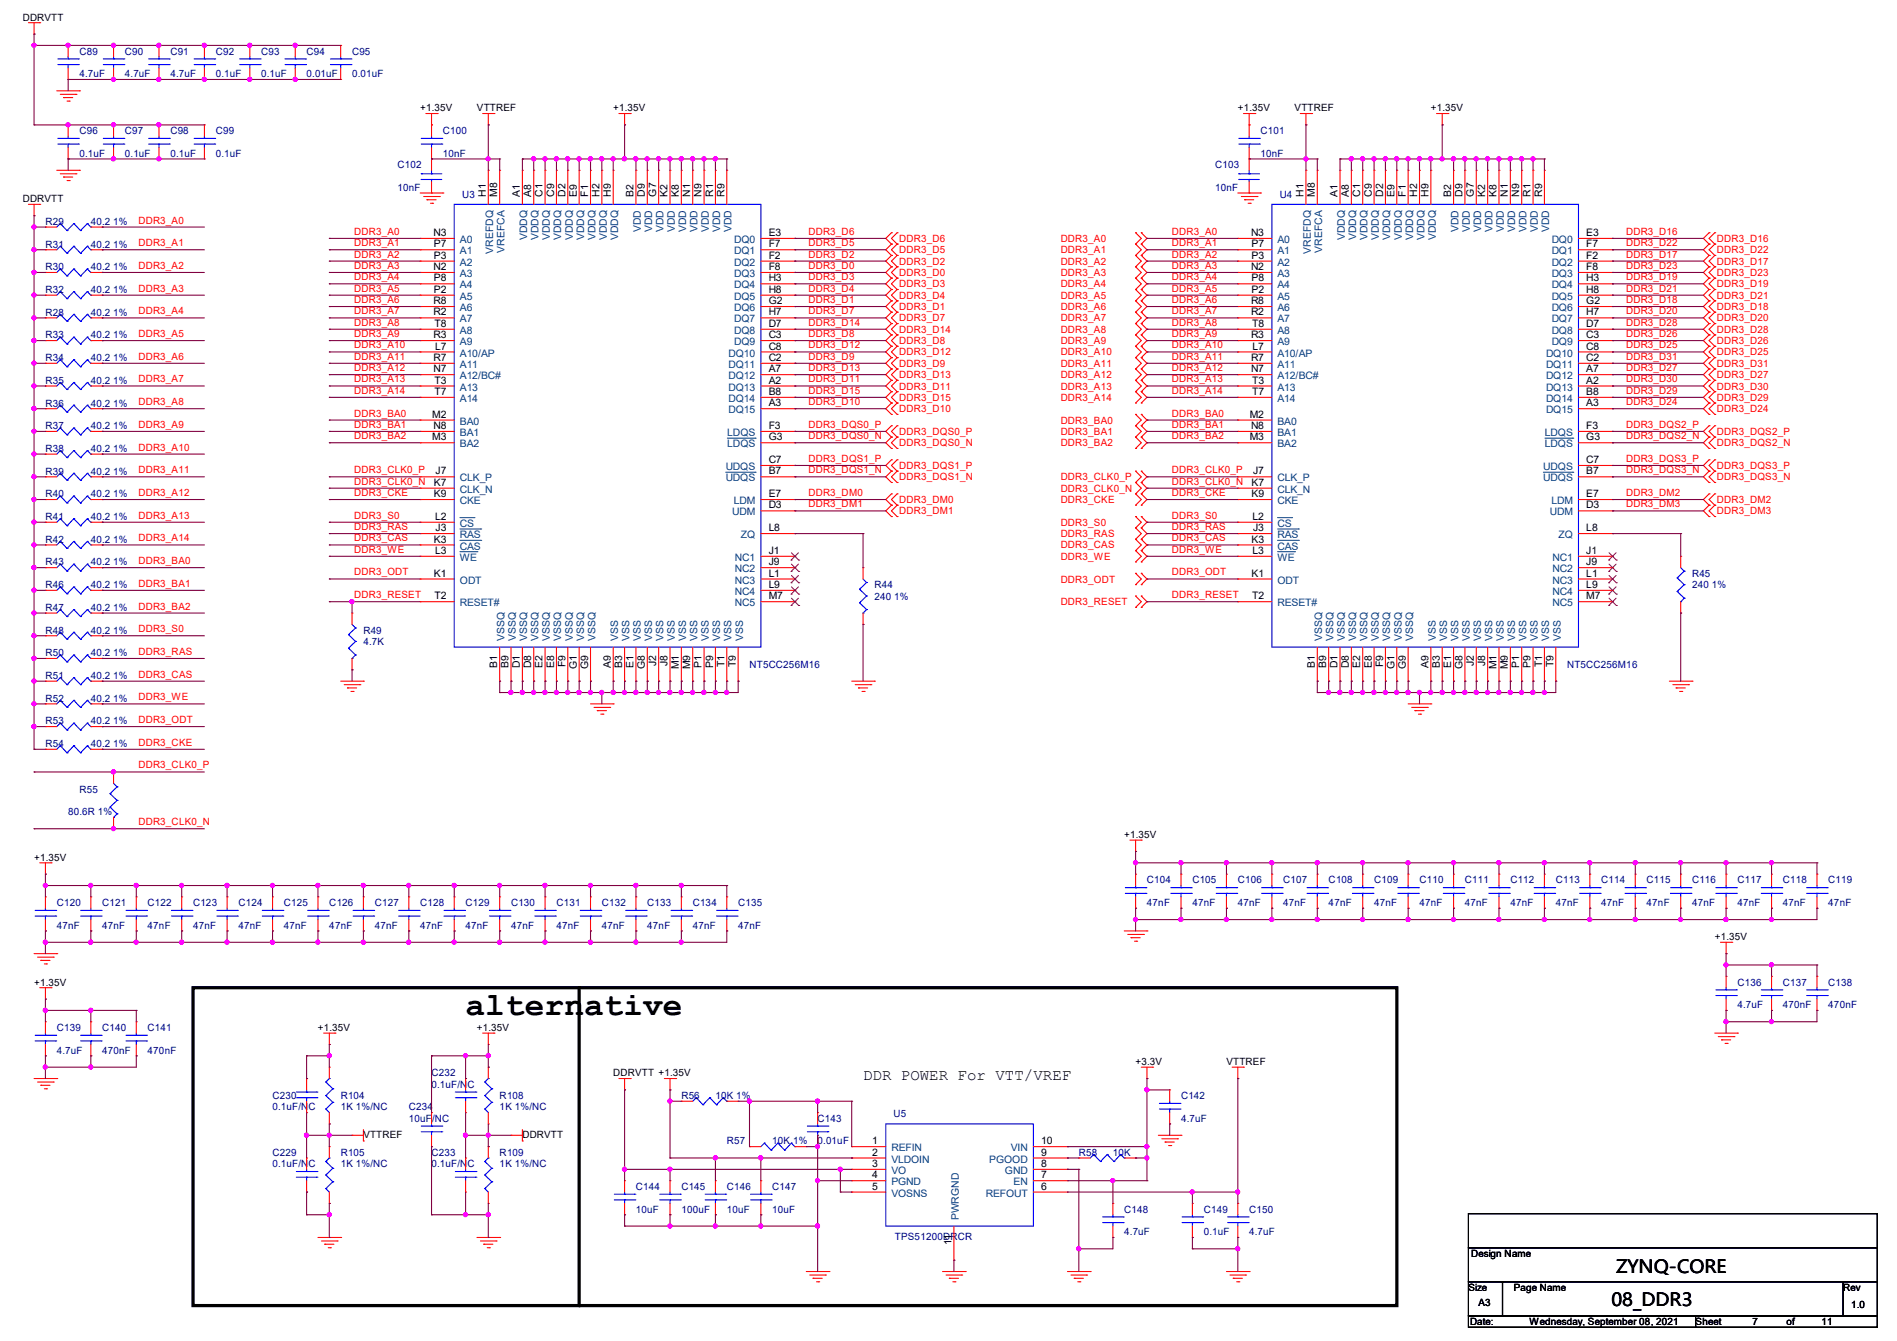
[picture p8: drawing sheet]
<svg xmlns="http://www.w3.org/2000/svg" width="297mm" height="210mm" viewBox="0 0 297 210" stroke-linecap="round" stroke-linejoin="round" font-family="sans-serif">
<defs><g id="words">
<text font-size="5.1" x="72.9" y="159">alternative</text>
<g font-size="2.8">
<text x="253" y="199.4">ZYNQ-CORE</text>
<text x="252.3" y="204.6">08_DDR3</text>
</g>
<text font-size="2.5" x="135.1" y="169.1">DDR POWER For VTT/VREF</text>
<g font-size="1.6">
<text x="3.6" y="3.2">DDRVTT</text>
<text x="65.8" y="17.4">+1.35V</text>
<text x="74.7" y="17.4">VTTREF</text>
<text x="96" y="17.4">+1.35V</text>
<text x="193.8" y="17.4">+1.35V</text>
<text x="202.7" y="17.4">VTTREF</text>
<text x="224" y="17.4">+1.35V</text>
<text x="3.6" y="31.7">DDRVTT</text>
<text x="76.1" y="30.8" transform="rotate(-90 76.1 30.8)">H1</text>
<text x="77.9" y="30.8" transform="rotate(-90 77.9 30.8)">M8</text>
<text x="81.4" y="30.8" transform="rotate(-90 81.4 30.8)">A1</text>
<text x="83.2" y="30.8" transform="rotate(-90 83.2 30.8)">A8</text>
<text x="85" y="30.8" transform="rotate(-90 85 30.8)">C1</text>
<text x="86.7" y="30.8" transform="rotate(-90 86.7 30.8)">C9</text>
<text x="88.5" y="30.8" transform="rotate(-90 88.5 30.8)">D2</text>
<text x="90.3" y="30.8" transform="rotate(-90 90.3 30.8)">E9</text>
<text x="92.1" y="30.8" transform="rotate(-90 92.1 30.8)">F1</text>
<text x="93.9" y="30.8" transform="rotate(-90 93.9 30.8)">H2</text>
<text x="95.6" y="30.8" transform="rotate(-90 95.6 30.8)">H9</text>
<text x="99.2" y="30.8" transform="rotate(-90 99.2 30.8)">B2</text>
<text x="101" y="30.8" transform="rotate(-90 101 30.8)">D9</text>
<text x="102.7" y="30.8" transform="rotate(-90 102.7 30.8)">G7</text>
<text x="104.5" y="30.8" transform="rotate(-90 104.5 30.8)">K2</text>
<text x="106.3" y="30.8" transform="rotate(-90 106.3 30.8)">K8</text>
<text x="108.1" y="30.8" transform="rotate(-90 108.1 30.8)">N1</text>
<text x="109.9" y="30.8" transform="rotate(-90 109.9 30.8)">N9</text>
<text x="111.6" y="30.8" transform="rotate(-90 111.6 30.8)">R1</text>
<text x="113.4" y="30.8" transform="rotate(-90 113.4 30.8)">R9</text>
<text x="204.1" y="30.8" transform="rotate(-90 204.1 30.8)">H1</text>
<text x="205.9" y="30.8" transform="rotate(-90 205.9 30.8)">M8</text>
<text x="209.4" y="30.8" transform="rotate(-90 209.4 30.8)">A1</text>
<text x="211.2" y="30.8" transform="rotate(-90 211.2 30.8)">A8</text>
<text x="213" y="30.8" transform="rotate(-90 213 30.8)">C1</text>
<text x="214.8" y="30.8" transform="rotate(-90 214.8 30.8)">C9</text>
<text x="216.5" y="30.8" transform="rotate(-90 216.5 30.8)">D2</text>
<text x="218.3" y="30.8" transform="rotate(-90 218.3 30.8)">E9</text>
<text x="220.1" y="30.8" transform="rotate(-90 220.1 30.8)">F1</text>
<text x="221.9" y="30.8" transform="rotate(-90 221.9 30.8)">H2</text>
<text x="223.7" y="30.8" transform="rotate(-90 223.7 30.8)">H9</text>
<text x="227.2" y="30.8" transform="rotate(-90 227.2 30.8)">B2</text>
<text x="229" y="30.8" transform="rotate(-90 229 30.8)">D9</text>
<text x="230.8" y="30.8" transform="rotate(-90 230.8 30.8)">G7</text>
<text x="232.5" y="30.8" transform="rotate(-90 232.5 30.8)">K2</text>
<text x="234.3" y="30.8" transform="rotate(-90 234.3 30.8)">K8</text>
<text x="236.1" y="30.8" transform="rotate(-90 236.1 30.8)">N1</text>
<text x="237.9" y="30.8" transform="rotate(-90 237.9 30.8)">N9</text>
<text x="239.7" y="30.8" transform="rotate(-90 239.7 30.8)">R1</text>
<text x="241.4" y="30.8" transform="rotate(-90 241.4 30.8)">R9</text>
<text x="67.9" y="37">N3</text>
<text x="67.9" y="38.7">P7</text>
<text x="67.9" y="40.5">P3</text>
<text x="120.4" y="37">E3</text>
<text x="120.4" y="38.7">F7</text>
<text x="120.4" y="40.5">F2</text>
<text x="195.9" y="37">N3</text>
<text x="196" y="38.7">P7</text>
<text x="196" y="40.5">P3</text>
<text x="248.4" y="37">E3</text>
<text x="248.4" y="38.7">F7</text>
<text x="248.4" y="40.5">F2</text>
<text x="67.9" y="42.3">N2</text>
<text x="67.9" y="47.6">R8</text>
<text x="67.9" y="44.1">P8</text>
<text x="67.9" y="45.8">P2</text>
<text x="120.4" y="42.3">F8</text>
<text x="120.4" y="44.1">H3</text>
<text x="120.4" y="45.8">H8</text>
<text x="120.4" y="47.6">G2</text>
<text x="195.9" y="42.3">N2</text>
<text x="195.9" y="47.6">R8</text>
<text x="196" y="44.1">P8</text>
<text x="196" y="45.8">P2</text>
<text x="248.4" y="42.3">F8</text>
<text x="248.4" y="44.1">H3</text>
<text x="248.4" y="45.8">H8</text>
<text x="248.4" y="47.6">G2</text>
<text x="67.9" y="49.4">R2</text>
<text x="67.9" y="53">R3</text>
<text x="68" y="51.2">T8</text>
<text x="120.4" y="49.4">H7</text>
<text x="120.4" y="51.2">D7</text>
<text x="120.4" y="53">C3</text>
<text x="195.9" y="49.4">R2</text>
<text x="195.9" y="53">R3</text>
<text x="196" y="51.2">T8</text>
<text x="248.4" y="49.4">H7</text>
<text x="248.4" y="51.2">D7</text>
<text x="248.4" y="53">C3</text>
<text x="67.9" y="56.5">R7</text>
<text x="67.9" y="58.3">N7</text>
<text x="68.1" y="54.7">L7</text>
<text x="120.4" y="54.7">C8</text>
<text x="120.4" y="56.5">C2</text>
<text x="120.4" y="58.3">A7</text>
<text x="195.9" y="56.5">R7</text>
<text x="195.9" y="58.3">N7</text>
<text x="196.1" y="54.7">L7</text>
<text x="248.4" y="54.7">C8</text>
<text x="248.4" y="56.5">C2</text>
<text x="248.4" y="58.3">A7</text>
<text x="67.7" y="65.4">M2</text>
<text x="68" y="61.8">T7</text>
<text x="68" y="60.1">T3</text>
<text x="120.4" y="60.1">A2</text>
<text x="120.4" y="61.8">B8</text>
<text x="120.4" y="63.6">A3</text>
<text x="195.7" y="65.4">M2</text>
<text x="196" y="61.8">T7</text>
<text x="196" y="60.1">T3</text>
<text x="248.4" y="60.1">A2</text>
<text x="248.4" y="61.8">B8</text>
<text x="248.4" y="63.6">A3</text>
<text x="67.7" y="69">M3</text>
<text x="67.9" y="67.2">N8</text>
<text x="120.4" y="67.2">F3</text>
<text x="120.4" y="69">G3</text>
<text x="195.7" y="69">M3</text>
<text x="195.9" y="67.2">N8</text>
<text x="248.4" y="67.2">F3</text>
<text x="248.4" y="69">G3</text>
<text x="67.9" y="76.1">K7</text>
<text x="67.9" y="77.9">K9</text>
<text x="68.2" y="74.3">J7</text>
<text x="120.4" y="72.5">C7</text>
<text x="120.4" y="74.3">B7</text>
<text x="120.4" y="77.9">E7</text>
<text x="196" y="76.1">K7</text>
<text x="196" y="77.9">K9</text>
<text x="196.2" y="74.3">J7</text>
<text x="248.4" y="72.5">C7</text>
<text x="248.4" y="74.3">B7</text>
<text x="248.4" y="77.9">E7</text>
<text x="68.1" y="81.4">L2</text>
<text x="68.2" y="83.2">J3</text>
<text x="120.4" y="79.6">D3</text>
<text x="120.4" y="83.2">L8</text>
<text x="196.1" y="81.4">L2</text>
<text x="196.2" y="83.2">J3</text>
<text x="248.4" y="79.6">D3</text>
<text x="248.4" y="83.2">L8</text>
<text x="67.9" y="85">K3</text>
<text x="68.1" y="86.7">L3</text>
<text x="120.4" y="88.5">J9</text>
<text x="120.4" y="86.7">J1</text>
<text x="196" y="85">K3</text>
<text x="196.1" y="86.7">L3</text>
<text x="248.4" y="88.5">J9</text>
<text x="248.4" y="86.7">J1</text>
<text x="67.9" y="90.3">K1</text>
<text x="68" y="93.9">T2</text>
<text x="120.4" y="90.3">L1</text>
<text x="120.4" y="92.1">L9</text>
<text x="120.4" y="93.9">M7</text>
<text x="196" y="90.3">K1</text>
<text x="196" y="93.9">T2</text>
<text x="248.4" y="90.3">L1</text>
<text x="248.4" y="92.1">L9</text>
<text x="248.4" y="93.9">M7</text>
<text x="77.9" y="104.6" transform="rotate(-90 77.9 104.6)">B1</text>
<text x="79.6" y="104.6" transform="rotate(-90 79.6 104.6)">B9</text>
<text x="81.4" y="104.6" transform="rotate(-90 81.4 104.6)">D1</text>
<text x="83.2" y="104.6" transform="rotate(-90 83.2 104.6)">D8</text>
<text x="85" y="104.6" transform="rotate(-90 85 104.6)">E2</text>
<text x="86.7" y="104.6" transform="rotate(-90 86.7 104.6)">E8</text>
<text x="88.5" y="104.5" transform="rotate(-90 88.5 104.5)">F9</text>
<text x="90.3" y="104.7" transform="rotate(-90 90.3 104.7)">G1</text>
<text x="92.1" y="104.7" transform="rotate(-90 92.1 104.7)">G9</text>
<text x="95.6" y="104.6" transform="rotate(-90 95.6 104.6)">A9</text>
<text x="97.4" y="104.6" transform="rotate(-90 97.4 104.6)">B3</text>
<text x="99.2" y="104.6" transform="rotate(-90 99.2 104.6)">E1</text>
<text x="101" y="104.7" transform="rotate(-90 101 104.7)">G8</text>
<text x="102.7" y="104.3" transform="rotate(-90 102.7 104.3)">J2</text>
<text x="104.5" y="104.3" transform="rotate(-90 104.5 104.3)">J8</text>
<text x="106.3" y="104.8" transform="rotate(-90 106.3 104.8)">M1</text>
<text x="108.1" y="104.8" transform="rotate(-90 108.1 104.8)">M9</text>
<text x="109.9" y="104.6" transform="rotate(-90 109.9 104.6)">P1</text>
<text x="111.6" y="104.6" transform="rotate(-90 111.6 104.6)">P9</text>
<text x="113.4" y="104.5" transform="rotate(-90 113.4 104.5)">T1</text>
<text x="115.2" y="104.5" transform="rotate(-90 115.2 104.5)">T9</text>
<text x="205.9" y="104.6" transform="rotate(-90 205.9 104.6)">B1</text>
<text x="207.6" y="104.6" transform="rotate(-90 207.6 104.6)">B9</text>
<text x="209.4" y="104.6" transform="rotate(-90 209.4 104.6)">D1</text>
<text x="211.2" y="104.6" transform="rotate(-90 211.2 104.6)">D8</text>
<text x="213" y="104.6" transform="rotate(-90 213 104.6)">E2</text>
<text x="214.8" y="104.6" transform="rotate(-90 214.8 104.6)">E8</text>
<text x="216.5" y="104.5" transform="rotate(-90 216.5 104.5)">F9</text>
<text x="218.3" y="104.7" transform="rotate(-90 218.3 104.7)">G1</text>
<text x="220.1" y="104.7" transform="rotate(-90 220.1 104.7)">G9</text>
<text x="223.7" y="104.6" transform="rotate(-90 223.7 104.6)">A9</text>
<text x="225.4" y="104.6" transform="rotate(-90 225.4 104.6)">B3</text>
<text x="227.2" y="104.6" transform="rotate(-90 227.2 104.6)">E1</text>
<text x="229" y="104.7" transform="rotate(-90 229 104.7)">G8</text>
<text x="230.8" y="104.3" transform="rotate(-90 230.8 104.3)">J2</text>
<text x="232.5" y="104.3" transform="rotate(-90 232.5 104.3)">J8</text>
<text x="234.3" y="104.8" transform="rotate(-90 234.3 104.8)">M1</text>
<text x="236.1" y="104.8" transform="rotate(-90 236.1 104.8)">M9</text>
<text x="237.9" y="104.6" transform="rotate(-90 237.9 104.6)">P1</text>
<text x="239.7" y="104.6" transform="rotate(-90 239.7 104.6)">P9</text>
<text x="241.4" y="104.5" transform="rotate(-90 241.4 104.5)">T1</text>
<text x="243.2" y="104.5" transform="rotate(-90 243.2 104.5)">T9</text>
<text x="176" y="131.2">+1.35V</text>
<text x="5.3" y="134.8">+1.35V</text>
<text x="268.5" y="147.2">+1.35V</text>
<text x="5.3" y="154.3">+1.35V</text>
<text x="49.8" y="161.5">+1.35V</text>
<text x="74.7" y="161.5">+1.35V</text>
<text x="177.8" y="166.8">+3.3V</text>
<text x="192" y="166.8">VTTREF</text>
<text x="96" y="168.6">DDRVTT +1.35V</text>
<text x="56.9" y="178.2">VTTREF</text>
<text x="81.8" y="178.2">DDRVTT</text>
<text x="136.6" y="179.2">1</text>
<text x="163" y="179.2">10</text>
<text x="136.6" y="181">2</text>
<text x="136.6" y="182.8">3</text>
<text x="136.6" y="184.5">4</text>
<text x="163" y="184.5">7</text>
<text x="163" y="182.8">8</text>
<text x="163" y="181">9</text>
<text x="136.6" y="186.3">5</text>
<text x="163" y="186.3">6</text>
<text x="149" y="195" transform="rotate(-90 149 195)">11</text>
<text x="230.3" y="196.8">Design Name</text>
<text x="229.9" y="202.2">Size</text>
<text x="237" y="202.2">Page Name</text>
<text x="288.6" y="202.2">Rev</text>
<text x="230.2" y="207.5">Date:</text>
<text x="231.5" y="204.5">A3</text>
<text x="239.5" y="207.5">Wednesday, September 08, 2021</text>
<text x="265.5" y="207.5">Sheet</text>
<text x="274.4" y="207.5">7</text>
<text x="279.7" y="207.5">of</text>
<text x="285.2" y="207.5">11</text>
<text x="289.9" y="204.8">1.0</text>
</g>
<g font-size="1.6" fill="#000080">
<text x="12.4" y="8.6">C89</text>
<text x="19.6" y="8.6">C90</text>
<text x="26.7" y="8.6">C91</text>
<text x="33.8" y="8.6">C92</text>
<text x="40.9" y="8.6">C93</text>
<text x="48" y="8.6">C94</text>
<text x="55.1" y="8.6">C95</text>
<text x="12.4" y="12.1">4.7uF</text>
<text x="19.6" y="12.1">4.7uF</text>
<text x="26.7" y="12.1">4.7uF</text>
<text x="33.8" y="12.1">0.1uF</text>
<text x="40.9" y="12.1">0.1uF</text>
<text x="48" y="12.1">0.01uF</text>
<text x="55.1" y="12.1">0.01uF</text>
<text x="12.4" y="21">C96</text>
<text x="19.6" y="21">C97</text>
<text x="26.7" y="21">C98</text>
<text x="33.8" y="21">C99</text>
<text x="69.3" y="21">C100</text>
<text x="197.4" y="21">C101</text>
<text x="12.4" y="24.6">0.1uF</text>
<text x="19.6" y="24.6">0.1uF</text>
<text x="26.7" y="24.6">0.1uF</text>
<text x="33.8" y="24.6">0.1uF</text>
<text x="62.2" y="26.3">C102</text>
<text x="62.2" y="29.9">10nF</text>
<text x="69.3" y="24.6">10nF</text>
<text x="190.2" y="26.3">C103</text>
<text x="190.2" y="29.9">10nF</text>
<text x="197.4" y="24.6">10nF</text>
<text x="7.1" y="35.2">R29</text>
<text x="14.2" y="35.2">40.2 1%</text>
<text x="72.3" y="30.9">U3</text>
<text x="200.4" y="30.9">U4</text>
<text x="7.1" y="38.8">R31</text>
<text x="14.2" y="38.8">40.2 1%</text>
<text x="7.1" y="42.3">R30</text>
<text x="7.1" y="45.9">R32</text>
<text x="14.2" y="42.3">40.2 1%</text>
<text x="14.2" y="45.9">40.2 1%</text>
<text x="7.1" y="49.4">R28</text>
<text x="7.1" y="53">R33</text>
<text x="14.2" y="49.4">40.2 1%</text>
<text x="14.2" y="53">40.2 1%</text>
<text x="7.1" y="56.6">R34</text>
<text x="14.2" y="56.6">40.2 1%</text>
<text x="7.1" y="60.1">R35</text>
<text x="7.1" y="63.7">R36</text>
<text x="14.2" y="60.1">40.2 1%</text>
<text x="14.2" y="63.7">40.2 1%</text>
<text x="7.1" y="67.2">R37</text>
<text x="7.1" y="70.8">R38</text>
<text x="14.2" y="67.2">40.2 1%</text>
<text x="14.2" y="70.8">40.2 1%</text>
<text x="7.1" y="74.3">R39</text>
<text x="7.1" y="77.9">R40</text>
<text x="14.2" y="74.3">40.2 1%</text>
<text x="14.2" y="77.9">40.2 1%</text>
<text x="7.1" y="81.4">R41</text>
<text x="14.2" y="81.4">40.2 1%</text>
<text x="7.1" y="88.6">R43</text>
<text x="7.1" y="85">R42</text>
<text x="14.2" y="88.6">40.2 1%</text>
<text x="14.2" y="85">40.2 1%</text>
<text x="7.1" y="92.1">R46</text>
<text x="7.1" y="95.7">R47</text>
<text x="14.2" y="92.1">40.2 1%</text>
<text x="14.2" y="95.7">40.2 1%</text>
<text x="136.9" y="92.1">R44</text>
<text x="136.9" y="93.9">240 1%</text>
<text x="264.9" y="90.3">R45</text>
<text x="264.9" y="92.1">240 1%</text>
<text x="7.1" y="99.2">R48</text>
<text x="14.2" y="99.2">40.2 1%</text>
<text x="56.9" y="99.2">R49</text>
<text x="56.9" y="101">4.7K</text>
<text x="7.1" y="102.8">R50</text>
<text x="7.1" y="106.3">R51</text>
<text x="14.2" y="102.8">40.2 1%</text>
<text x="14.2" y="106.3">40.2 1%</text>
<text x="117.3" y="104.6">NT5CC256M16</text>
<text x="245.4" y="104.6">NT5CC256M16</text>
<text x="7.1" y="109.9">R52</text>
<text x="7.1" y="113.5">R53</text>
<text x="14.2" y="109.9">40.2 1%</text>
<text x="14.2" y="113.5">40.2 1%</text>
<text x="7.1" y="117">R54</text>
<text x="14.2" y="117">40.2 1%</text>
<text x="12.4" y="124.1">R55</text>
<text x="10.7" y="127.7">80.6R 1%</text>
<text x="8.9" y="141.9">C120</text>
<text x="16" y="141.9">C121</text>
<text x="23.1" y="141.9">C122</text>
<text x="30.2" y="141.9">C123</text>
<text x="37.3" y="141.9">C124</text>
<text x="44.4" y="141.9">C125</text>
<text x="51.6" y="141.9">C126</text>
<text x="58.7" y="141.9">C127</text>
<text x="65.8" y="141.9">C128</text>
<text x="72.9" y="141.9">C129</text>
<text x="80" y="141.9">C130</text>
<text x="87.1" y="141.9">C131</text>
<text x="94.2" y="141.9">C132</text>
<text x="101.3" y="141.9">C133</text>
<text x="108.5" y="141.9">C134</text>
<text x="115.6" y="141.9">C135</text>
<text x="179.6" y="138.3">C104</text>
<text x="179.6" y="141.9">47nF</text>
<text x="186.7" y="138.3">C105</text>
<text x="186.7" y="141.9">47nF</text>
<text x="193.8" y="138.3">C106</text>
<text x="193.8" y="141.9">47nF</text>
<text x="200.9" y="138.3">C107</text>
<text x="200.9" y="141.9">47nF</text>
<text x="208" y="138.3">C108</text>
<text x="208" y="141.9">47nF</text>
<text x="215.1" y="138.3">C109</text>
<text x="215.1" y="141.9">47nF</text>
<text x="222.2" y="138.3">C110</text>
<text x="222.2" y="141.9">47nF</text>
<text x="229.4" y="138.3">C111</text>
<text x="229.4" y="141.9">47nF</text>
<text x="236.5" y="138.3">C112</text>
<text x="236.5" y="141.9">47nF</text>
<text x="243.6" y="138.3">C113</text>
<text x="243.6" y="141.9">47nF</text>
<text x="250.7" y="138.3">C114</text>
<text x="250.7" y="141.9">47nF</text>
<text x="257.8" y="138.3">C115</text>
<text x="257.8" y="141.9">47nF</text>
<text x="264.9" y="138.3">C116</text>
<text x="264.9" y="141.9">47nF</text>
<text x="272" y="138.3">C117</text>
<text x="272" y="141.9">47nF</text>
<text x="279.1" y="138.3">C118</text>
<text x="279.1" y="141.9">47nF</text>
<text x="286.3" y="138.3">C119</text>
<text x="286.3" y="141.9">47nF</text>
<text x="8.9" y="145.5">47nF</text>
<text x="16" y="145.5">47nF</text>
<text x="23.1" y="145.5">47nF</text>
<text x="30.2" y="145.5">47nF</text>
<text x="37.3" y="145.5">47nF</text>
<text x="44.4" y="145.5">47nF</text>
<text x="51.6" y="145.5">47nF</text>
<text x="58.7" y="145.5">47nF</text>
<text x="65.8" y="145.5">47nF</text>
<text x="72.9" y="145.5">47nF</text>
<text x="80" y="145.5">47nF</text>
<text x="87.1" y="145.5">47nF</text>
<text x="94.2" y="145.5">47nF</text>
<text x="101.3" y="145.5">47nF</text>
<text x="108.5" y="145.5">47nF</text>
<text x="115.6" y="145.5">47nF</text>
<text x="272" y="154.3">C136</text>
<text x="279.1" y="154.3">C137</text>
<text x="286.3" y="154.3">C138</text>
<text x="8.9" y="161.5">C139</text>
<text x="16" y="161.5">C140</text>
<text x="23.1" y="161.5">C141</text>
<text x="272" y="157.9">4.7uF</text>
<text x="279.1" y="157.9">470nF</text>
<text x="286.3" y="157.9">470nF</text>
<text x="8.9" y="165">4.7uF</text>
<text x="16" y="165">470nF</text>
<text x="23.1" y="165">470nF</text>
<text x="42.7" y="172.1">C230</text>
<text x="42.7" y="173.9">0.1uF/NC</text>
<text x="53.3" y="172.1">R104</text>
<text x="53.3" y="173.9">1K 1%/NC</text>
<text x="64" y="173.9">C234</text>
<text x="67.6" y="168.6">C232</text>
<text x="67.6" y="170.3">0.1uF/NC</text>
<text x="78.2" y="172.1">R108</text>
<text x="78.2" y="173.9">1K 1%/NC</text>
<text x="106.7" y="172.1">R56</text>
<text x="112" y="172.1">10K 1%</text>
<text x="184.9" y="172.1">C142</text>
<text x="64" y="175.7">10uF/NC</text>
<text x="113.8" y="179.2">R57</text>
<text x="120.9" y="179.2">10K 1%</text>
<text x="128" y="175.7">C143</text>
<text x="128" y="179.2">0.01uF</text>
<text x="139.9" y="175">U5</text>
<text x="184.9" y="175.7">4.7uF</text>
<text x="42.7" y="181">C229</text>
<text x="42.7" y="182.8">0.1uF/NC</text>
<text x="53.3" y="181">R105</text>
<text x="53.3" y="182.8">1K 1%/NC</text>
<text x="67.6" y="181">C233</text>
<text x="67.6" y="182.8">0.1uF/NC</text>
<text x="78.2" y="181">R109</text>
<text x="78.2" y="182.8">1K 1%/NC</text>
<text x="168.9" y="181">R58</text>
<text x="174.2" y="181">10K</text>
<text x="99.6" y="186.3">C144</text>
<text x="99.6" y="189.9">10uF</text>
<text x="106.7" y="186.3">C145</text>
<text x="106.7" y="189.9">100uF</text>
<text x="113.8" y="186.3">C146</text>
<text x="113.8" y="189.9">10uF</text>
<text x="120.9" y="186.3">C147</text>
<text x="120.9" y="189.9">10uF</text>
<text x="176" y="189.9">C148</text>
<text x="188.5" y="189.9">C149</text>
<text x="195.6" y="189.9">C150</text>
<text x="140.1" y="194.2">TPS51200DRCR</text>
<text x="176" y="193.5">4.7uF</text>
<text x="188.5" y="193.5">0.1uF</text>
<text x="195.6" y="193.5">4.7uF</text>
</g>
<g font-size="1.6" fill="#f00">
<text x="21.7" y="35">DDR3_A0</text>
<text x="21.7" y="38.6">DDR3_A1</text>
<text x="55.5" y="36.8">DDR3_A0</text>
<text x="55.5" y="38.6">DDR3_A1</text>
<text x="55.5" y="40.3">DDR3_A2</text>
<text x="126.6" y="36.8">DDR3_D6</text>
<text x="126.6" y="38.6">DDR3_D5</text>
<text x="126.6" y="40.3">DDR3_D2</text>
<text x="140.8" y="37.9">DDR3_D6</text>
<text x="140.8" y="39.7">DDR3_D5</text>
<text x="140.8" y="41.4">DDR3_D2</text>
<text x="166.1" y="37.9">DDR3_A0</text>
<text x="166.1" y="39.7">DDR3_A1</text>
<text x="166.1" y="41.4">DDR3_A2</text>
<text x="183.5" y="38.6">DDR3_A1</text>
<text x="183.5" y="36.8">DDR3_A0</text>
<text x="183.5" y="40.3">DDR3_A2</text>
<text x="254.6" y="36.8">DDR3_D16</text>
<text x="254.6" y="40.3">DDR3_D17</text>
<text x="254.6" y="38.6">DDR3_D22</text>
<text x="268.8" y="37.9">DDR3_D16</text>
<text x="268.8" y="41.4">DDR3_D17</text>
<text x="268.8" y="39.7">DDR3_D22</text>
<text x="21.7" y="42.1">DDR3_A2</text>
<text x="21.7" y="45.7">DDR3_A3</text>
<text x="55.5" y="42.1">DDR3_A3</text>
<text x="55.5" y="43.9">DDR3_A4</text>
<text x="55.5" y="45.7">DDR3_A5</text>
<text x="55.5" y="47.5">DDR3_A6</text>
<text x="126.6" y="42.1">DDR3_D0</text>
<text x="126.6" y="43.9">DDR3_D3</text>
<text x="126.6" y="45.7">DDR3_D4</text>
<text x="126.6" y="47.5">DDR3_D1</text>
<text x="140.8" y="43.2">DDR3_D0</text>
<text x="140.8" y="45">DDR3_D3</text>
<text x="140.8" y="46.8">DDR3_D4</text>
<text x="166.1" y="43.2">DDR3_A3</text>
<text x="166.1" y="45">DDR3_A4</text>
<text x="166.1" y="46.8">DDR3_A5</text>
<text x="183.5" y="42.1">DDR3_A3</text>
<text x="183.5" y="47.5">DDR3_A6</text>
<text x="183.5" y="45.7">DDR3_A5</text>
<text x="183.5" y="43.9">DDR3_A4</text>
<text x="254.6" y="43.9">DDR3_D19</text>
<text x="254.6" y="42.1">DDR3_D23</text>
<text x="254.6" y="47.5">DDR3_D18</text>
<text x="254.6" y="45.7">DDR3_D21</text>
<text x="268.8" y="43.2">DDR3_D23</text>
<text x="268.8" y="46.8">DDR3_D21</text>
<text x="268.8" y="45">DDR3_D19</text>
<text x="21.7" y="49.2">DDR3_A4</text>
<text x="21.7" y="52.8">DDR3_A5</text>
<text x="55.5" y="49.2">DDR3_A7</text>
<text x="55.5" y="51">DDR3_A8</text>
<text x="55.5" y="52.8">DDR3_A9</text>
<text x="126.6" y="49.2">DDR3_D7</text>
<text x="126.6" y="51">DDR3_D14</text>
<text x="126.6" y="52.8">DDR3_D8</text>
<text x="140.8" y="48.6">DDR3_D1</text>
<text x="140.8" y="50.3">DDR3_D7</text>
<text x="140.8" y="52.1">DDR3_D14</text>
<text x="140.8" y="53.9">DDR3_D8</text>
<text x="166.1" y="48.6">DDR3_A6</text>
<text x="166.1" y="50.3">DDR3_A7</text>
<text x="166.1" y="52.1">DDR3_A8</text>
<text x="166.1" y="53.9">DDR3_A9</text>
<text x="183.5" y="52.8">DDR3_A9</text>
<text x="183.5" y="51">DDR3_A8</text>
<text x="183.5" y="49.2">DDR3_A7</text>
<text x="254.6" y="51">DDR3_D28</text>
<text x="254.6" y="49.2">DDR3_D20</text>
<text x="254.6" y="52.8">DDR3_D26</text>
<text x="268.8" y="48.6">DDR3_D18</text>
<text x="268.8" y="52.1">DDR3_D28</text>
<text x="268.8" y="50.3">DDR3_D20</text>
<text x="268.8" y="53.9">DDR3_D26</text>
<text x="21.7" y="56.3">DDR3_A6</text>
<text x="21.7" y="59.9">DDR3_A7</text>
<text x="55.5" y="54.6">DDR3_A10</text>
<text x="55.5" y="56.3">DDR3_A11</text>
<text x="55.5" y="58.1">DDR3_A12</text>
<text x="55.5" y="59.9">DDR3_A13</text>
<text x="126.6" y="54.6">DDR3_D12</text>
<text x="126.6" y="56.3">DDR3_D9</text>
<text x="126.6" y="58.1">DDR3_D13</text>
<text x="126.6" y="59.9">DDR3_D11</text>
<text x="140.8" y="55.7">DDR3_D12</text>
<text x="140.8" y="57.4">DDR3_D9</text>
<text x="140.8" y="59.2">DDR3_D13</text>
<text x="166.1" y="55.7">DDR3_A10</text>
<text x="166.1" y="57.4">DDR3_A11</text>
<text x="166.1" y="59.2">DDR3_A12</text>
<text x="183.5" y="56.3">DDR3_A11</text>
<text x="183.5" y="54.6">DDR3_A10</text>
<text x="183.5" y="59.9">DDR3_A13</text>
<text x="183.5" y="58.1">DDR3_A12</text>
<text x="254.6" y="54.6">DDR3_D25</text>
<text x="254.6" y="58.1">DDR3_D27</text>
<text x="254.6" y="56.3">DDR3_D31</text>
<text x="254.6" y="59.9">DDR3_D30</text>
<text x="268.8" y="55.7">DDR3_D25</text>
<text x="268.8" y="57.4">DDR3_D31</text>
<text x="268.8" y="59.2">DDR3_D27</text>
<text x="21.7" y="63.5">DDR3_A8</text>
<text x="55.5" y="61.7">DDR3_A14</text>
<text x="55.5" y="65.2">DDR3_BA0</text>
<text x="126.6" y="61.7">DDR3_D15</text>
<text x="126.6" y="63.5">DDR3_D10</text>
<text x="140.8" y="61">DDR3_D11</text>
<text x="140.8" y="62.8">DDR3_D15</text>
<text x="140.8" y="64.6">DDR3_D10</text>
<text x="166.1" y="61">DDR3_A13</text>
<text x="166.1" y="62.8">DDR3_A14</text>
<text x="183.5" y="61.7">DDR3_A14</text>
<text x="183.5" y="65.2">DDR3_BA0</text>
<text x="254.6" y="61.7">DDR3_D29</text>
<text x="254.6" y="63.5">DDR3_D24</text>
<text x="268.8" y="61">DDR3_D30</text>
<text x="268.8" y="62.8">DDR3_D29</text>
<text x="268.8" y="64.6">DDR3_D24</text>
<text x="21.7" y="67">DDR3_A9</text>
<text x="21.7" y="70.6">DDR3_A10</text>
<text x="55.5" y="67">DDR3_BA1</text>
<text x="55.5" y="68.8">DDR3_BA2</text>
<text x="126.6" y="67">DDR3_DQS0_P</text>
<text x="126.6" y="68.8">DDR3_DQS0_N</text>
<text x="140.8" y="69.9">DDR3_DQS0_N</text>
<text x="140.8" y="68.1">DDR3_DQS0_P</text>
<text x="166.1" y="66.3">DDR3_BA0</text>
<text x="166.1" y="68.1">DDR3_BA1</text>
<text x="166.1" y="69.9">DDR3_BA2</text>
<text x="183.5" y="68.8">DDR3_BA2</text>
<text x="183.5" y="67">DDR3_BA1</text>
<text x="254.6" y="68.8">DDR3_DQS2_N</text>
<text x="254.6" y="67">DDR3_DQS2_P</text>
<text x="268.8" y="69.9">DDR3_DQS2_N</text>
<text x="268.8" y="68.1">DDR3_DQS2_P</text>
<text x="21.7" y="74.1">DDR3_A11</text>
<text x="21.7" y="77.7">DDR3_A12</text>
<text x="55.5" y="74.1">DDR3_CLK0_P</text>
<text x="55.5" y="75.9">DDR3_CLK0_N</text>
<text x="55.5" y="77.7">DDR3_CKE</text>
<text x="126.6" y="72.3">DDR3_DQS1_P</text>
<text x="126.6" y="74.1">DDR3_DQS1_N</text>
<text x="126.6" y="77.7">DDR3_DM0</text>
<text x="140.8" y="75.2">DDR3_DQS1_N</text>
<text x="140.8" y="73.4">DDR3_DQS1_P</text>
<text x="166.1" y="75.2">DDR3_CLK0_P</text>
<text x="166.1" y="77">DDR3_CLK0_N</text>
<text x="183.5" y="75.9">DDR3_CLK0_N</text>
<text x="183.5" y="74.1">DDR3_CLK0_P</text>
<text x="183.5" y="77.7">DDR3_CKE</text>
<text x="254.6" y="74.1">DDR3_DQS3_N</text>
<text x="254.6" y="72.3">DDR3_DQS3_P</text>
<text x="254.6" y="77.7">DDR3_DM2</text>
<text x="268.8" y="73.4">DDR3_DQS3_P</text>
<text x="268.8" y="75.2">DDR3_DQS3_N</text>
<text x="21.7" y="81.2">DDR3_A13</text>
<text x="55.5" y="81.2">DDR3_S0</text>
<text x="55.5" y="83">DDR3_RAS</text>
<text x="126.6" y="79.5">DDR3_DM1</text>
<text x="140.8" y="78.8">DDR3_DM0</text>
<text x="140.8" y="80.6">DDR3_DM1</text>
<text x="166.1" y="78.8">DDR3_CKE</text>
<text x="166.1" y="82.3">DDR3_S0</text>
<text x="183.5" y="83">DDR3_RAS</text>
<text x="183.5" y="81.2">DDR3_S0</text>
<text x="254.6" y="79.5">DDR3_DM3</text>
<text x="268.8" y="80.6">DDR3_DM3</text>
<text x="268.8" y="78.8">DDR3_DM2</text>
<text x="21.7" y="84.8">DDR3_A14</text>
<text x="21.7" y="88.3">DDR3_BA0</text>
<text x="55.5" y="84.8">DDR3_CAS</text>
<text x="55.5" y="86.6">DDR3_WE</text>
<text x="166.1" y="84.1">DDR3_RAS</text>
<text x="166.1" y="85.9">DDR3_CAS</text>
<text x="166.1" y="87.7">DDR3_WE</text>
<text x="183.5" y="84.8">DDR3_CAS</text>
<text x="183.5" y="86.6">DDR3_WE</text>
<text x="21.7" y="91.9">DDR3_BA1</text>
<text x="21.7" y="95.5">DDR3_BA2</text>
<text x="55.5" y="90.1">DDR3_ODT</text>
<text x="55.5" y="93.7">DDR3_RESET</text>
<text x="166.1" y="91.2">DDR3_ODT</text>
<text x="166.1" y="94.8">DDR3_RESET</text>
<text x="183.5" y="93.7">DDR3_RESET</text>
<text x="183.5" y="90.1">DDR3_ODT</text>
<text x="21.7" y="99">DDR3_S0</text>
<text x="21.7" y="102.6">DDR3_RAS</text>
<text x="21.7" y="106.1">DDR3_CAS</text>
<text x="21.7" y="109.7">DDR3_WE</text>
<text x="21.7" y="113.2">DDR3_ODT</text>
<text x="21.7" y="116.8">DDR3_CKE</text>
<text x="21.7" y="120.4">DDR3_CLK0_P</text>
<text x="21.7" y="129.2">DDR3_CLK0_N</text>
</g>
<g font-size="1.6" fill="#004080">
<text x="72" y="38.1">A0</text>
<text x="72" y="39.8">A1</text>
<text x="72" y="41.6">A2</text>
<text x="77.2" y="39.8" transform="rotate(-90 77.2 39.8)">VREFDQ</text>
<text x="79" y="39.6" transform="rotate(-90 79 39.6)">VREFCA</text>
<text x="82.6" y="37.6" transform="rotate(-90 82.6 37.6)">VDDQ</text>
<text x="84.3" y="37.6" transform="rotate(-90 84.3 37.6)">VDDQ</text>
<text x="86.1" y="37.6" transform="rotate(-90 86.1 37.6)">VDDQ</text>
<text x="87.9" y="37.6" transform="rotate(-90 87.9 37.6)">VDDQ</text>
<text x="89.7" y="37.6" transform="rotate(-90 89.7 37.6)">VDDQ</text>
<text x="91.4" y="37.6" transform="rotate(-90 91.4 37.6)">VDDQ</text>
<text x="93.2" y="37.6" transform="rotate(-90 93.2 37.6)">VDDQ</text>
<text x="95" y="37.6" transform="rotate(-90 95 37.6)">VDDQ</text>
<text x="96.8" y="37.6" transform="rotate(-90 96.8 37.6)">VDDQ</text>
<text x="100.3" y="36.4" transform="rotate(-90 100.3 36.4)">VDD</text>
<text x="102.1" y="36.4" transform="rotate(-90 102.1 36.4)">VDD</text>
<text x="103.9" y="36.4" transform="rotate(-90 103.9 36.4)">VDD</text>
<text x="105.7" y="36.4" transform="rotate(-90 105.7 36.4)">VDD</text>
<text x="107.4" y="36.4" transform="rotate(-90 107.4 36.4)">VDD</text>
<text x="109.2" y="36.4" transform="rotate(-90 109.2 36.4)">VDD</text>
<text x="111" y="36.4" transform="rotate(-90 111 36.4)">VDD</text>
<text x="112.8" y="36.4" transform="rotate(-90 112.8 36.4)">VDD</text>
<text x="114.6" y="36.4" transform="rotate(-90 114.6 36.4)">VDD</text>
<text x="114.9" y="38.1">DQ0</text>
<text x="114.9" y="39.8">DQ1</text>
<text x="114.9" y="41.6">DQ2</text>
<text x="200" y="38.1">A0</text>
<text x="200" y="39.8">A1</text>
<text x="200" y="41.6">A2</text>
<text x="205.2" y="39.8" transform="rotate(-90 205.2 39.8)">VREFDQ</text>
<text x="207" y="39.6" transform="rotate(-90 207 39.6)">VREFCA</text>
<text x="210.6" y="37.6" transform="rotate(-90 210.6 37.6)">VDDQ</text>
<text x="212.3" y="37.6" transform="rotate(-90 212.3 37.6)">VDDQ</text>
<text x="214.1" y="37.6" transform="rotate(-90 214.1 37.6)">VDDQ</text>
<text x="215.9" y="37.6" transform="rotate(-90 215.9 37.6)">VDDQ</text>
<text x="217.7" y="37.6" transform="rotate(-90 217.7 37.6)">VDDQ</text>
<text x="219.5" y="37.6" transform="rotate(-90 219.5 37.6)">VDDQ</text>
<text x="221.2" y="37.6" transform="rotate(-90 221.2 37.6)">VDDQ</text>
<text x="223" y="37.6" transform="rotate(-90 223 37.6)">VDDQ</text>
<text x="224.8" y="37.6" transform="rotate(-90 224.8 37.6)">VDDQ</text>
<text x="228.3" y="36.4" transform="rotate(-90 228.3 36.4)">VDD</text>
<text x="230.1" y="36.4" transform="rotate(-90 230.1 36.4)">VDD</text>
<text x="231.9" y="36.4" transform="rotate(-90 231.9 36.4)">VDD</text>
<text x="233.7" y="36.4" transform="rotate(-90 233.7 36.4)">VDD</text>
<text x="235.5" y="36.4" transform="rotate(-90 235.5 36.4)">VDD</text>
<text x="237.2" y="36.4" transform="rotate(-90 237.2 36.4)">VDD</text>
<text x="239" y="36.4" transform="rotate(-90 239 36.4)">VDD</text>
<text x="240.8" y="36.4" transform="rotate(-90 240.8 36.4)">VDD</text>
<text x="242.6" y="36.4" transform="rotate(-90 242.6 36.4)">VDD</text>
<text x="242.9" y="38.1">DQ0</text>
<text x="242.9" y="39.8">DQ1</text>
<text x="242.9" y="41.6">DQ2</text>
<text x="72" y="43.4">A3</text>
<text x="72" y="45.2">A4</text>
<text x="72" y="46.9">A5</text>
<text x="114.9" y="43.4">DQ3</text>
<text x="114.9" y="45.2">DQ4</text>
<text x="114.9" y="46.9">DQ5</text>
<text x="200" y="43.4">A3</text>
<text x="200" y="45.2">A4</text>
<text x="200" y="46.9">A5</text>
<text x="242.9" y="43.4">DQ3</text>
<text x="242.9" y="45.2">DQ4</text>
<text x="242.9" y="46.9">DQ5</text>
<text x="72" y="48.7">A6</text>
<text x="72" y="50.5">A7</text>
<text x="72" y="52.3">A8</text>
<text x="114.9" y="48.7">DQ6</text>
<text x="114.9" y="50.5">DQ7</text>
<text x="114.9" y="52.3">DQ8</text>
<text x="200" y="48.7">A6</text>
<text x="200" y="50.5">A7</text>
<text x="200" y="52.3">A8</text>
<text x="242.9" y="48.7">DQ6</text>
<text x="242.9" y="50.5">DQ7</text>
<text x="242.9" y="52.3">DQ8</text>
<text x="72" y="54.1">A9</text>
<text x="72" y="55.8">A10/AP</text>
<text x="72" y="57.6">A11</text>
<text x="72" y="59.4">A12/BC#</text>
<text x="114" y="55.8">DQ10</text>
<text x="114" y="57.6">DQ11</text>
<text x="114" y="59.4">DQ12</text>
<text x="114.9" y="54.1">DQ9</text>
<text x="200" y="54.1">A9</text>
<text x="200" y="55.8">A10/AP</text>
<text x="200" y="57.6">A11</text>
<text x="200" y="59.4">A12/BC#</text>
<text x="242.1" y="55.8">DQ10</text>
<text x="242.1" y="57.6">DQ11</text>
<text x="242.1" y="59.4">DQ12</text>
<text x="242.9" y="54.1">DQ9</text>
<text x="72" y="63">A14</text>
<text x="72" y="61.2">A13</text>
<text x="114" y="61.2">DQ13</text>
<text x="114" y="63">DQ14</text>
<text x="114" y="64.7">DQ15</text>
<text x="200" y="63">A14</text>
<text x="200" y="61.2">A13</text>
<text x="242.1" y="61.2">DQ13</text>
<text x="242.1" y="63">DQ14</text>
<text x="242.1" y="64.7">DQ15</text>
<text x="72" y="66.5">BA0</text>
<text x="72" y="68.3">BA1</text>
<text x="72" y="70.1">BA2</text>
<text x="113.9" y="68.3">LDQS</text>
<text x="113.9" y="70.1">LDQS</text>
<text x="200" y="66.5">BA0</text>
<text x="200" y="68.3">BA1</text>
<text x="200" y="70.1">BA2</text>
<text x="241.9" y="68.3">LDQS</text>
<text x="241.9" y="70.1">LDQS</text>
<text x="72" y="75.4">CLK_P</text>
<text x="72" y="77.2">CLK_N</text>
<text x="113.6" y="73.6">UDQS</text>
<text x="113.6" y="75.4">UDQS</text>
<text x="200" y="75.4">CLK_P</text>
<text x="200" y="77.2">CLK_N</text>
<text x="241.6" y="73.6">UDQS</text>
<text x="241.6" y="75.4">UDQS</text>
<text x="72" y="79">CKE</text>
<text x="72" y="82.5">CS</text>
<text x="114.6" y="80.7">UDM</text>
<text x="114.9" y="79">LDM</text>
<text x="200" y="79">CKE</text>
<text x="200" y="82.5">CS</text>
<text x="242.7" y="80.7">UDM</text>
<text x="242.9" y="79">LDM</text>
<text x="72" y="87.8">WE</text>
<text x="72" y="84.3">RAS</text>
<text x="72" y="86.1">CAS</text>
<text x="115.1" y="89.6">NC2</text>
<text x="115.1" y="87.8">NC1</text>
<text x="116" y="84.3">ZQ</text>
<text x="200" y="87.8">WE</text>
<text x="200" y="84.3">RAS</text>
<text x="200" y="86.1">CAS</text>
<text x="243.1" y="89.6">NC2</text>
<text x="243.1" y="87.8">NC1</text>
<text x="244" y="84.3">ZQ</text>
<text x="72" y="95">RESET#</text>
<text x="72" y="91.4">ODT</text>
<text x="115.1" y="91.4">NC3</text>
<text x="115.1" y="93.2">NC4</text>
<text x="115.1" y="95">NC5</text>
<text x="200" y="95">RESET#</text>
<text x="200" y="91.4">ODT</text>
<text x="243.1" y="91.4">NC3</text>
<text x="243.1" y="93.2">NC4</text>
<text x="243.1" y="95">NC5</text>
<text x="79" y="100.5" transform="rotate(-90 79 100.5)">VSSQ</text>
<text x="80.8" y="100.5" transform="rotate(-90 80.8 100.5)">VSSQ</text>
<text x="82.6" y="100.5" transform="rotate(-90 82.6 100.5)">VSSQ</text>
<text x="84.3" y="100.5" transform="rotate(-90 84.3 100.5)">VSSQ</text>
<text x="86.1" y="100.5" transform="rotate(-90 86.1 100.5)">VSSQ</text>
<text x="87.9" y="100.5" transform="rotate(-90 87.9 100.5)">VSSQ</text>
<text x="89.7" y="100.5" transform="rotate(-90 89.7 100.5)">VSSQ</text>
<text x="91.4" y="100.5" transform="rotate(-90 91.4 100.5)">VSSQ</text>
<text x="93.2" y="100.5" transform="rotate(-90 93.2 100.5)">VSSQ</text>
<text x="96.8" y="100.5" transform="rotate(-90 96.8 100.5)">VSS</text>
<text x="98.6" y="100.5" transform="rotate(-90 98.6 100.5)">VSS</text>
<text x="100.3" y="100.5" transform="rotate(-90 100.3 100.5)">VSS</text>
<text x="102.1" y="100.5" transform="rotate(-90 102.1 100.5)">VSS</text>
<text x="103.9" y="100.5" transform="rotate(-90 103.9 100.5)">VSS</text>
<text x="105.7" y="100.5" transform="rotate(-90 105.7 100.5)">VSS</text>
<text x="107.4" y="100.5" transform="rotate(-90 107.4 100.5)">VSS</text>
<text x="109.2" y="100.5" transform="rotate(-90 109.2 100.5)">VSS</text>
<text x="111" y="100.5" transform="rotate(-90 111 100.5)">VSS</text>
<text x="112.8" y="100.5" transform="rotate(-90 112.8 100.5)">VSS</text>
<text x="114.6" y="100.5" transform="rotate(-90 114.6 100.5)">VSS</text>
<text x="116.3" y="100.5" transform="rotate(-90 116.3 100.5)">VSS</text>
<text x="207" y="100.5" transform="rotate(-90 207 100.5)">VSSQ</text>
<text x="208.8" y="100.5" transform="rotate(-90 208.8 100.5)">VSSQ</text>
<text x="210.6" y="100.5" transform="rotate(-90 210.6 100.5)">VSSQ</text>
<text x="212.3" y="100.5" transform="rotate(-90 212.3 100.5)">VSSQ</text>
<text x="214.1" y="100.5" transform="rotate(-90 214.1 100.5)">VSSQ</text>
<text x="215.9" y="100.5" transform="rotate(-90 215.9 100.5)">VSSQ</text>
<text x="217.7" y="100.5" transform="rotate(-90 217.7 100.5)">VSSQ</text>
<text x="219.5" y="100.5" transform="rotate(-90 219.5 100.5)">VSSQ</text>
<text x="221.2" y="100.5" transform="rotate(-90 221.2 100.5)">VSSQ</text>
<text x="224.8" y="100.5" transform="rotate(-90 224.8 100.5)">VSS</text>
<text x="226.6" y="100.5" transform="rotate(-90 226.6 100.5)">VSS</text>
<text x="228.3" y="100.5" transform="rotate(-90 228.3 100.5)">VSS</text>
<text x="230.1" y="100.5" transform="rotate(-90 230.1 100.5)">VSS</text>
<text x="231.9" y="100.5" transform="rotate(-90 231.9 100.5)">VSS</text>
<text x="233.7" y="100.5" transform="rotate(-90 233.7 100.5)">VSS</text>
<text x="235.5" y="100.5" transform="rotate(-90 235.5 100.5)">VSS</text>
<text x="237.2" y="100.5" transform="rotate(-90 237.2 100.5)">VSS</text>
<text x="239" y="100.5" transform="rotate(-90 239 100.5)">VSS</text>
<text x="240.8" y="100.5" transform="rotate(-90 240.8 100.5)">VSS</text>
<text x="242.6" y="100.5" transform="rotate(-90 242.6 100.5)">VSS</text>
<text x="244.4" y="100.5" transform="rotate(-90 244.4 100.5)">VSS</text>
<text x="139.6" y="180.3">REFIN</text>
<text x="139.6" y="182.1">VLDOIN</text>
<text x="139.6" y="183.9">VO</text>
<text x="139.6" y="185.6">PGND</text>
<text x="154.9" y="182.1">PGOOD</text>
<text x="157.4" y="183.9">GND</text>
<text x="158.2" y="180.3">VIN</text>
<text x="158.7" y="185.6">EN</text>
<text x="139.6" y="187.4">VOSNS</text>
<text x="150.1" y="191.1" transform="rotate(-90 150.1 191.1)">PWRGND</text>
<text x="154.3" y="187.4">REFOUT</text>
</g>
</g></defs>
<path d="M30.2 154.7h188.5v49.8h-188.5zM90.7 154.7v49.8" fill="none" stroke="#000" stroke-width=".51"/>
<circle cx="90.7" cy="204.5" r=".25" fill="#000"/>
<g fill="none" stroke="#f00" stroke-width=".17">
<path d="M4.4 3.6h1.8M5.3 5.3h.1M5.3 3.6v1.7M6.2 3.6h.1M8.9 14.2h3.5M9.4 14.8h2.5M9.9 15.3h.1M9.9 15.3h1.5M10.5 15.8h.3M10.7 19.6h.1M10.7 7.1h.1M10.7 12.4h.1"/>
<path d="M10.7 7.1v1.8M10.7 10.7v1.7M10.7 19.6v1.7M10.8 15.8h.1M11.9 14.8h.1M12.4 14.2h.1M17.8 7.1h.1M17.8 12.4h.1M17.8 19.6h.1M17.8 7.1v1.8M17.8 10.7v1.7M17.8 19.6v1.7"/>
<path d="M24.9 19.6h.1M24.9 7.1h.1M24.9 12.4h.1M24.9 7.1v1.8M24.9 10.7v1.7M24.9 19.6v1.7M32 19.6h.1M32 7.1h.1M32 12.4h.1M32 7.1v1.8M32 10.7v1.7M32 19.6v1.7"/>
<path d="M39.1 7.1h.1M39.1 12.4h.1M39.1 7.1v1.8M39.1 10.7v1.7M46.2 7.1h.1M46.2 12.4h.1M46.2 7.1v1.8M46.2 10.7v1.7M53.3 7.1h.1M53.3 12.4h.1M53.3 7.1v1.8M53.3 10.7v1.7"/>
<path d="M66.7 17.8h1.8M67.6 19.6h.1M67.6 17.8v3.5M68.5 17.8h.1M75.6 17.8h1.7M76.5 19.6h.1M76.5 17.8v1.8M77.3 17.8h.1M96.9 17.8h1.8M97.8 19.6h.1M97.8 17.8v1.8M98.7 17.8h.1"/>
<path d="M194.7 17.8h1.8M195.6 19.6h.1M195.6 17.8v3.5M196.5 17.8h.1M203.6 17.8h1.8M204.5 19.6h.1M204.5 17.8v1.8M205.4 17.8h.1M224.9 17.8h1.8M225.8 19.6h.1M225.8 17.8v1.8M226.7 17.8h.1"/>
<path d="M4.4 32h1.8M5.3 33.8h.1M5.3 32v1.8M6.2 32h.1M7.1 35.6h.1M7.1 39.1h.1M7.1 35.6h1.8M7.1 39.1h1.8M8.9 26.7h3.5M9.4 27.2h2.5M9.9 27.7h.1M9.9 27.7h1.5"/>
<path d="M10.5 28.3h.3M10.7 24.9h.1M10.7 23.1v1.8M10.8 28.3h.1M11.9 27.2h.1M12.4 26.7h.1M14.2 35.6h1.8M14.2 39.1h1.8M16 35.6h.1M16 39.1h.1M17.8 24.9h.1M17.8 23.1v1.8"/>
<path d="M24.9 24.9h.1M24.9 23.1v1.8M32 24.9h.1M32 23.1v1.8M65.8 37.3h.1M65.8 39.1h.1M65.8 30.2h3.5M65.8 39.1h5.3M65.8 37.3h5.3M66.3 30.8h2.5M66.8 31.3h.1M66.8 31.3h1.5"/>
<path d="M67.4 31.8h.3M67.6 24.9h.1M67.6 30.2h.1M67.6 23.1v3.6M67.6 28.4v1.8M67.7 31.8h.1M68.8 30.8h.1M69.3 30.2h.1M76.5 26.7h.1M76.5 26.7v5.3M78.2 26.7h.1M78.2 26.7v5.3"/>
<path d="M81.8 26.7h.1M81.8 26.7v5.3M83.6 26.7h.1M83.6 26.7v5.3M85.3 26.7h.1M85.3 26.7v5.3M87.1 26.7h.1M87.1 26.7v5.3M88.9 26.7h.1M88.9 26.7v5.3M90.7 26.7h.1M90.7 26.7v5.3"/>
<path d="M92.5 26.7h.1M92.5 26.7v5.3M94.2 26.7h.1M94.2 26.7v5.3M96 26.7h.1M96 26.7v5.3M99.6 26.7h.1M99.6 26.7v5.3M101.3 26.7h.1M101.3 26.7v5.3M103.1 26.7h.1M103.1 26.7v5.3"/>
<path d="M104.9 26.7h.1M104.9 26.7v5.3M106.7 26.7h.1M106.7 26.7v5.3M108.5 26.7h.1M108.5 26.7v5.3M110.2 26.7h.1M110.2 26.7v5.3M112 26.7h.1M112 26.7v5.3M113.8 26.7h.1M113.8 26.7v5.3"/>
<path d="M119.1 39.1h5.4M119.1 37.3h5.4M124.5 37.3h.1M124.5 39.1h.1M139.6 36.4h.1M139.6 38.2h.1M139.6 36.4l-.9 .9 .9 .9M139.6 38.2l-.9 .9 .9 .9M140.5 38.2h.1M140.5 36.4h.1M140.5 36.4l-.9 .9 .9 .9M140.5 38.2l-.9 .9 .9 .9"/>
<path d="M177.8 38.2h.1M177.8 36.4h.1M177.8 38.2l.9 .9-.9 .9M177.8 36.4l.9 .9-.9 .9M178.7 36.4h.1M178.7 38.2h.1M178.7 36.4l.9 .9-.9 .9M178.7 38.2l.9 .9-.9 .9M193.8 37.3h.1M193.8 39.1h.1M193.8 30.2h3.6M193.8 39.1h5.3"/>
<path d="M193.8 37.3h5.3M194.4 30.8h2.4M194.9 31.3h.1M194.9 31.3h1.4M195.4 31.8h.3M195.6 24.9h.1M195.6 30.2h.1M195.6 23.1v3.6M195.6 28.4v1.8M195.7 31.8h.1M196.8 30.8h.1M197.4 30.2h.1"/>
<path d="M204.5 26.7h.1M204.5 26.7v5.3M206.2 26.7h.1M206.2 26.7v5.3M209.8 26.7h.1M209.8 26.7v5.3M211.6 26.7h.1M211.6 26.7v5.3M213.4 26.7h.1M213.4 26.7v5.3M215.1 26.7h.1M215.1 26.7v5.3"/>
<path d="M216.9 26.7h.1M216.9 26.7v5.3M218.7 26.7h.1M218.7 26.7v5.3M220.5 26.7h.1M220.5 26.7v5.3M222.2 26.7h.1M222.2 26.7v5.3M224 26.7h.1M224 26.7v5.3M227.6 26.7h.1M227.6 26.7v5.3"/>
<path d="M229.4 26.7h.1M229.4 26.7v5.3M231.1 26.7h.1M231.1 26.7v5.3M232.9 26.7h.1M232.9 26.7v5.3M234.7 26.7h.1M234.7 26.7v5.3M236.5 26.7h.1M236.5 26.7v5.3M238.3 26.7h.1M238.3 26.7v5.3"/>
<path d="M240 26.7h.1M240 26.7v5.3M241.8 26.7h.1M241.8 26.7v5.3M247.1 39.1h5.4M247.1 37.3h5.4M252.5 37.3h.1M252.5 39.1h.1M267.6 36.4h.1M267.6 38.2h.1M267.6 36.4l-.9 .9 .9 .9M267.6 38.2l-.9 .9 .9 .9"/>
<path d="M268.5 38.2h.1M268.5 36.4h.1M268.5 36.4l-.9 .9 .9 .9M268.5 38.2l-.9 .9 .9 .9M7.1 49.8h.1M7.1 53.3h.1M7.1 42.7h.1M7.1 56.9h.1M7.1 46.2h.1M7.1 49.8h1.8M7.1 53.3h1.8M7.1 42.7h1.8"/>
<path d="M7.1 56.9h1.8M7.1 46.2h1.8M14.2 49.8h1.8M14.2 53.3h1.8M14.2 42.7h1.8M14.2 56.9h1.8M14.2 46.2h1.8M16 49.8h.1M16 53.3h.1M16 42.7h.1M16 56.9h.1M16 46.2h.1"/>
<path d="M65.8 40.9h.1M65.8 42.7h.1M65.8 44.4h.1M65.8 46.2h.1M65.8 48h.1M65.8 49.8h.1M65.8 51.6h.1M65.8 53.3h.1M65.8 55.1h.1M65.8 56.9h.1M65.8 58.7h.1M65.8 49.8h5.3"/>
<path d="M65.8 53.3h5.3M65.8 42.7h5.3M65.8 56.9h5.3M65.8 40.9h5.3M65.8 44.4h5.3M65.8 46.2h5.3M65.8 48h5.3M65.8 51.6h5.3M65.8 55.1h5.3M65.8 58.7h5.3M119.1 49.8h5.4M119.1 53.3h5.4"/>
<path d="M119.1 42.7h5.4M119.1 56.9h5.4M119.1 40.9h5.4M119.1 44.4h5.4M119.1 46.2h5.4M119.1 48h5.4M119.1 51.6h5.4M119.1 55.1h5.4M119.1 58.7h5.4M124.5 40.9h.1M124.5 42.7h.1M124.5 44.4h.1"/>
<path d="M124.5 46.2h.1M124.5 48h.1M124.5 49.8h.1M124.5 51.6h.1M124.5 53.3h.1M124.5 55.1h.1M124.5 56.9h.1M124.5 58.7h.1M139.6 40h.1M139.6 41.8h.1M139.6 43.6h.1M139.6 45.3h.1"/>
<path d="M139.6 47.1h.1M139.6 48.9h.1M139.6 50.7h.1M139.6 52.5h.1M139.6 54.2h.1M139.6 56h.1M139.6 57.8h.1M139.6 59.6h.1M139.6 40l-.9 .9 .9 .9M139.6 41.8l-.9 .9 .9 .9M139.6 43.6l-.9 .8 .9 .9M139.6 45.3l-.9 .9 .9 .9"/>
<path d="M139.6 47.1l-.9 .9 .9 .9M139.6 48.9l-.9 .9 .9 .9M139.6 50.7l-.9 .9 .9 .9M139.6 52.5l-.9 .8 .9 .9M139.6 54.2l-.9 .9 .9 .9M139.6 56l-.9 .9 .9 .9M139.6 57.8l-.9 .9 .9 .9M139.6 59.6l-.9 .9 .9 .8M140.5 40h.1M140.5 41.8h.1M140.5 43.6h.1M140.5 45.3h.1"/>
<path d="M140.5 47.1h.1M140.5 48.9h.1M140.5 50.7h.1M140.5 52.5h.1M140.5 54.2h.1M140.5 56h.1M140.5 57.8h.1M140.5 59.6h.1M140.5 40l-.9 .9 .9 .9M140.5 41.8l-.9 .9 .9 .9M140.5 43.6l-.9 .8 .9 .9M140.5 45.3l-.9 .9 .9 .9"/>
<path d="M140.5 47.1l-.9 .9 .9 .9M140.5 48.9l-.9 .9 .9 .9M140.5 50.7l-.9 .9 .9 .9M140.5 52.5l-.9 .8 .9 .9M140.5 54.2l-.9 .9 .9 .9M140.5 56l-.9 .9 .9 .9M140.5 57.8l-.9 .9 .9 .9M140.5 59.6l-.9 .9 .9 .8M177.8 40h.1M177.8 41.8h.1M177.8 43.6h.1M177.8 45.3h.1"/>
<path d="M177.8 47.1h.1M177.8 48.9h.1M177.8 50.7h.1M177.8 52.5h.1M177.8 54.2h.1M177.8 56h.1M177.8 57.8h.1M177.8 59.6h.1M177.8 40l.9 .9-.9 .9M177.8 41.8l.9 .9-.9 .9M177.8 43.6l.9 .8-.9 .9M177.8 45.3l.9 .9-.9 .9"/>
<path d="M177.8 47.1l.9 .9-.9 .9M177.8 48.9l.9 .9-.9 .9M177.8 50.7l.9 .9-.9 .9M177.8 52.5l.9 .8-.9 .9M177.8 54.2l.9 .9-.9 .9M177.8 56l.9 .9-.9 .9M177.8 57.8l.9 .9-.9 .9M177.8 59.6l.9 .9-.9 .8M178.7 40h.1M178.7 41.8h.1M178.7 43.6h.1M178.7 45.3h.1"/>
<path d="M178.7 47.1h.1M178.7 48.9h.1M178.7 50.7h.1M178.7 52.5h.1M178.7 54.2h.1M178.7 56h.1M178.7 57.8h.1M178.7 59.6h.1M178.7 40l.9 .9-.9 .9M178.7 41.8l.9 .9-.9 .9M178.7 43.6l.9 .8-.9 .9M178.7 45.3l.9 .9-.9 .9"/>
<path d="M178.7 47.1l.9 .9-.9 .9M178.7 48.9l.9 .9-.9 .9M178.7 50.7l.9 .9-.9 .9M178.7 52.5l.9 .8-.9 .9M178.7 54.2l.9 .9-.9 .9M178.7 56l.9 .9-.9 .9M178.7 57.8l.9 .9-.9 .9M178.7 59.6l.9 .9-.9 .8M193.8 40.9h.1M193.8 42.7h.1M193.8 44.4h.1M193.8 46.2h.1"/>
<path d="M193.8 48h.1M193.8 49.8h.1M193.8 51.6h.1M193.8 53.3h.1M193.8 55.1h.1M193.8 56.9h.1M193.8 58.7h.1M193.8 49.8h5.3M193.8 53.3h5.3M193.8 42.7h5.3M193.8 56.9h5.3M193.8 40.9h5.3"/>
<path d="M193.8 44.4h5.3M193.8 46.2h5.3M193.8 48h5.3M193.8 51.6h5.3M193.8 55.1h5.3M193.8 58.7h5.3M247.1 49.8h5.4M247.1 53.3h5.4M247.1 42.7h5.4M247.1 56.9h5.4M247.1 40.9h5.4M247.1 44.4h5.4"/>
<path d="M247.1 46.2h5.4M247.1 48h5.4M247.1 51.6h5.4M247.1 55.1h5.4M247.1 58.7h5.4M252.5 40.9h.1M252.5 42.7h.1M252.5 44.4h.1M252.5 46.2h.1M252.5 48h.1M252.5 49.8h.1M252.5 51.6h.1"/>
<path d="M252.5 53.3h.1M252.5 55.1h.1M252.5 56.9h.1M252.5 58.7h.1M267.6 40h.1M267.6 41.8h.1M267.6 43.6h.1M267.6 45.3h.1M267.6 47.1h.1M267.6 48.9h.1M267.6 50.7h.1M267.6 52.5h.1"/>
<path d="M267.6 54.2h.1M267.6 56h.1M267.6 57.8h.1M267.6 59.6h.1M267.6 40l-.9 .9 .9 .9M267.6 41.8l-.9 .9 .9 .9M267.6 45.3l-.9 .9 .9 .9M267.6 43.6l-.9 .8 .9 .9M267.6 47.1l-.9 .9 .9 .9M267.6 50.7l-.9 .9 .9 .9M267.6 48.9l-.9 .9 .9 .9M267.6 54.2l-.9 .9 .9 .9"/>
<path d="M267.6 52.5l-.9 .8 .9 .9M267.6 56l-.9 .9 .9 .9M267.6 59.6l-.9 .9 .9 .8M267.6 57.8l-.9 .9 .9 .9M268.5 41.8h.1M268.5 40h.1M268.5 43.6h.1M268.5 47.1h.1M268.5 45.3h.1M268.5 48.9h.1M268.5 52.5h.1M268.5 50.7h.1"/>
<path d="M268.5 56h.1M268.5 54.2h.1M268.5 57.8h.1M268.5 59.6h.1M268.5 40l-.9 .9 .9 .9M268.5 41.8l-.9 .9 .9 .9M268.5 45.3l-.9 .9 .9 .9M268.5 43.6l-.9 .8 .9 .9M268.5 47.1l-.9 .9 .9 .9M268.5 50.7l-.9 .9 .9 .9M268.5 48.9l-.9 .9 .9 .9M268.5 54.2l-.9 .9 .9 .9"/>
<path d="M268.5 52.5l-.9 .8 .9 .9M268.5 56l-.9 .9 .9 .9M268.5 59.6l-.9 .9 .9 .8M268.5 57.8l-.9 .9 .9 .9M7.1 60.5h.1M7.1 74.7h.1M7.1 64h.1M7.1 78.2h.1M7.1 67.6h.1M7.1 71.1h.1M7.1 60.5h1.8M7.1 74.7h1.8"/>
<path d="M7.1 64h1.8M7.1 78.2h1.8M7.1 67.6h1.8M7.1 71.1h1.8M14.2 60.5h1.8M14.2 74.7h1.8M14.2 64h1.8M14.2 78.2h1.8M14.2 67.6h1.8M14.2 71.1h1.8M16 60.5h.1M16 74.7h.1"/>
<path d="M16 64h.1M16 78.2h.1M16 67.6h.1M16 71.1h.1M65.8 65.8h.1M65.8 67.6h.1M65.8 69.3h.1M65.8 74.7h.1M65.8 76.5h.1M65.8 78.2h.1M65.8 62.2h.1M65.8 60.5h.1"/>
<path d="M65.8 60.5h5.3M65.8 74.7h5.3M65.8 78.2h5.3M65.8 67.6h5.3M65.8 65.8h5.3M65.8 69.3h5.3M65.8 76.5h5.3M65.8 62.2h5.3M119.1 60.5h5.4M119.1 74.7h5.4M119.1 64h5.4M119.1 78.2h5.4"/>
<path d="M119.1 67.6h5.4M119.1 69.3h5.4M119.1 62.2h5.4M119.1 72.9h5.4M124.5 60.5h.1M124.5 62.2h.1M124.5 64h.1M124.5 67.6h.1M124.5 69.3h.1M124.5 72.9h.1M124.5 74.7h.1M124.5 78.2h.1"/>
<path d="M139.6 73.8h.1M139.6 75.6h.1M139.6 72h.1M139.6 68.5h.1M139.6 70.2h.1M139.6 66.7h.1M139.6 61.3h.1M139.6 63.1h.1M139.6 64.9h.1M139.6 77.3h.1M139.6 79.1h.1M139.6 73.8l-.9 .9 .9 .9"/>
<path d="M139.6 72l-.9 .9 .9 .9M139.6 68.5l-.9 .8 .9 .9M139.6 66.7l-.9 .9 .9 .9M139.6 61.3l-.9 .9 .9 .9M139.6 63.1l-.9 .9 .9 .9M139.6 77.3l-.9 .9 .9 .9M139.6 79.1l-.9 .9 .9 .9M140.5 75.6h.1M140.5 73.8h.1M140.5 72h.1M140.5 70.2h.1M140.5 68.5h.1"/>
<path d="M140.5 66.7h.1M140.5 61.3h.1M140.5 63.1h.1M140.5 64.9h.1M140.5 79.1h.1M140.5 77.3h.1M140.5 73.8l-.9 .9 .9 .9M140.5 72l-.9 .9 .9 .9M140.5 68.5l-.9 .8 .9 .9M140.5 66.7l-.9 .9 .9 .9M140.5 61.3l-.9 .9 .9 .9M140.5 63.1l-.9 .9 .9 .9"/>
<path d="M140.5 77.3l-.9 .9 .9 .9M140.5 79.1l-.9 .9 .9 .9M177.8 61.3h.1M177.8 63.1h.1M177.8 66.7h.1M177.8 64.9h.1M177.8 68.5h.1M177.8 70.2h.1M177.8 75.6h.1M177.8 73.8h.1M177.8 77.3h.1M177.8 79.1h.1"/>
<path d="M177.8 61.3l.9 .9-.9 .9M177.8 64.9l.9 .9-.9 .9M177.8 66.7l.9 .9-.9 .9M177.8 68.5l.9 .8-.9 .9M177.8 73.8l.9 .9-.9 .9M177.8 75.6l.9 .9-.9 .8M177.8 77.3l.9 .9-.9 .9M178.7 61.3h.1M178.7 63.1h.1M178.7 64.9h.1M178.7 66.7h.1M178.7 68.5h.1"/>
<path d="M178.7 70.2h.1M178.7 73.8h.1M178.7 75.6h.1M178.7 77.3h.1M178.7 79.1h.1M178.7 61.3l.9 .9-.9 .9M178.7 64.9l.9 .9-.9 .9M178.7 66.7l.9 .9-.9 .9M178.7 68.5l.9 .8-.9 .9M178.7 73.8l.9 .9-.9 .9M178.7 75.6l.9 .9-.9 .8M178.7 77.3l.9 .9-.9 .9"/>
<path d="M193.8 65.8h.1M193.8 67.6h.1M193.8 69.3h.1M193.8 74.7h.1M193.8 76.5h.1M193.8 78.2h.1M193.8 62.2h.1M193.8 60.5h.1M193.8 60.5h5.3M193.8 74.7h5.3M193.8 78.2h5.3M193.8 67.6h5.3"/>
<path d="M193.8 65.8h5.3M193.8 69.3h5.3M193.8 76.5h5.3M193.8 62.2h5.3M247.1 60.5h5.4M247.1 74.7h5.4M247.1 64h5.4M247.1 78.2h5.4M247.1 67.6h5.4M247.1 69.3h5.4M247.1 62.2h5.4M247.1 72.9h5.4"/>
<path d="M252.5 60.5h.1M252.5 62.2h.1M252.5 64h.1M252.5 67.6h.1M252.5 69.3h.1M252.5 72.9h.1M252.5 74.7h.1M252.5 78.2h.1M267.6 72h.1M267.6 73.8h.1M267.6 75.6h.1M267.6 68.5h.1"/>
<path d="M267.6 70.2h.1M267.6 66.7h.1M267.6 61.3h.1M267.6 63.1h.1M267.6 64.9h.1M267.6 79.1h.1M267.6 77.3h.1M267.6 72l-.9 .9 .9 .9M267.6 73.8l-.9 .9 .9 .9M267.6 68.5l-.9 .8 .9 .9M267.6 66.7l-.9 .9 .9 .9M267.6 61.3l-.9 .9 .9 .9"/>
<path d="M267.6 63.1l-.9 .9 .9 .9M267.6 79.1l-.9 .9 .9 .9M267.6 77.3l-.9 .9 .9 .9M268.5 73.8h.1M268.5 72h.1M268.5 75.6h.1M268.5 70.2h.1M268.5 68.5h.1M268.5 66.7h.1M268.5 61.3h.1M268.5 63.1h.1M268.5 64.9h.1"/>
<path d="M268.5 79.1h.1M268.5 77.3h.1M268.5 72l-.9 .9 .9 .9M268.5 73.8l-.9 .9 .9 .9M268.5 68.5l-.9 .8 .9 .9M268.5 66.7l-.9 .9 .9 .9M268.5 61.3l-.9 .9 .9 .9M268.5 63.1l-.9 .9 .9 .9M268.5 79.1l-.9 .9 .9 .9M268.5 77.3l-.9 .9 .9 .9M7.1 88.9h.1M7.1 92.5h.1"/>
<path d="M7.1 81.8h.1M7.1 96h.1M7.1 85.3h.1M7.1 99.6h.1M7.1 88.9h1.8M7.1 92.5h1.8M7.1 81.8h1.8M7.1 96h1.8M7.1 85.3h1.8M7.1 99.6h1.8M14.2 88.9h1.8M14.2 92.5h1.8"/>
<path d="M14.2 81.8h1.8M14.2 96h1.8M14.2 85.3h1.8M14.2 99.6h1.8M16 88.9h.1M16 92.5h.1M16 81.8h.1M16 96h.1M16 85.3h.1M16 99.6h.1M55.1 96h.1M55.1 96v1.8"/>
<path d="M65.8 94.2h.1M65.8 87.1h.1M65.8 83.6h.1M65.8 85.3h.1M65.8 90.7h.1M65.8 81.8h.1M65.8 81.8h5.3M65.8 94.2h5.3M65.8 87.1h5.3M65.8 83.6h5.3M65.8 85.3h5.3M65.8 90.7h5.3"/>
<path d="M119.1 88.9h5.4M119.1 92.5h5.4M119.1 94.2h5.4M119.1 80h5.4M119.1 87.1h5.4M119.1 83.6h5.4M119.1 90.7h5.4M124.5 80h.1M124.5 88.9h.1M124.5 90.7h.1M124.5 92.5h.1M124.5 94.2h.1"/>
<path d="M124.5 83.6h.1M124.5 87.1h.1M135.1 88.9h.1M135.1 97.8h.1M135.1 88.9v1.8M135.1 96v1.8M139.6 80.9h.1M140.5 80.9h.1M177.8 82.7h.1M177.8 80.9h.1M177.8 84.5h.1M177.8 86.2h.1"/>
<path d="M177.8 88h.1M177.8 91.6h.1M177.8 89.8h.1M177.8 95.1h.1M177.8 93.3h.1M177.8 80.9l.9 .9-.9 .9M177.8 82.7l.9 .9-.9 .9M177.8 84.5l.9 .8-.9 .9M177.8 86.2l.9 .9-.9 .9M177.8 89.8l.9 .9-.9 .9M177.8 93.3l.9 .9-.9 .9M178.7 80.9h.1"/>
<path d="M178.7 82.7h.1M178.7 84.5h.1M178.7 86.2h.1M178.7 88h.1M178.7 89.8h.1M178.7 91.6h.1M178.7 93.3h.1M178.7 95.1h.1M178.7 80.9l.9 .9-.9 .9M178.7 82.7l.9 .9-.9 .9M178.7 84.5l.9 .8-.9 .9M178.7 86.2l.9 .9-.9 .9"/>
<path d="M178.7 89.8l.9 .9-.9 .9M178.7 93.3l.9 .9-.9 .9M193.8 94.2h.1M193.8 87.1h.1M193.8 83.6h.1M193.8 85.3h.1M193.8 90.7h.1M193.8 81.8h.1M193.8 81.8h5.3M193.8 94.2h5.3M193.8 87.1h5.3M193.8 83.6h5.3"/>
<path d="M193.8 85.3h5.3M193.8 90.7h5.3M247.1 88.9h5.4M247.1 92.5h5.4M247.1 94.2h5.4M247.1 80h5.4M247.1 87.1h5.4M247.1 83.6h5.4M247.1 90.7h5.4M252.5 80h.1M252.5 88.9h.1M252.5 90.7h.1"/>
<path d="M252.5 92.5h.1M252.5 94.2h.1M252.5 83.6h.1M252.5 87.1h.1M263.1 87.1h.1M263.1 96h.1M263.1 87.1v1.8M263.1 94.2v1.8M267.6 80.9h.1M268.5 80.9h.1M7.1 103.1h.1M7.1 117.3h.1"/>
<path d="M7.1 106.7h.1M7.1 110.2h.1M7.1 113.8h.1M7.1 106.7h1.8M7.1 110.2h1.8M7.1 103.1h1.8M7.1 117.3h1.8M7.1 113.8h1.8M14.2 106.7h1.8M14.2 110.2h1.8M14.2 103.1h1.8M14.2 117.3h1.8"/>
<path d="M14.2 113.8h1.8M16 103.1h.1M16 117.3h.1M16 106.7h.1M16 110.2h.1M16 113.8h.1M53.3 106.7h3.6M53.9 107.2h2.4M54.4 107.7h.1M54.4 107.7h1.4M54.9 108.3h.4M55.1 104.9h.1"/>
<path d="M55.1 103.1v1.8M55.3 108.3h.1M56.3 107.2h.1M56.9 106.7h.1M78.2 106.7h.1M78.2 101.3v5.4M80 106.7h.1M80 101.3v5.4M81.8 106.7h.1M81.8 101.3v5.4M83.6 106.7h.1M83.6 101.3v5.4"/>
<path d="M85.3 106.7h.1M85.3 101.3v5.4M87.1 106.7h.1M87.1 101.3v5.4M88.9 106.7h.1M88.9 101.3v5.4M90.7 106.7h.1M90.7 101.3v5.4M92.5 106.7h.1M92.5 110.2h3.5M92.5 101.3v5.4M93 110.8h2.5"/>
<path d="M93.5 111.3h.1M93.5 111.3h1.5M94.1 111.8h.3M94.4 111.8h.1M95.5 110.8h.1M96 110.2h.1M96 106.7h.1M96 101.3v5.4M97.8 106.7h.1M97.8 101.3v5.4M99.6 106.7h.1M99.6 101.3v5.4"/>
<path d="M101.3 106.7h.1M101.3 101.3v5.4M103.1 106.7h.1M103.1 101.3v5.4M104.9 106.7h.1M104.9 101.3v5.4M106.7 106.7h.1M106.7 101.3v5.4M108.5 106.7h.1M108.5 101.3v5.4M110.2 106.7h.1M110.2 101.3v5.4"/>
<path d="M112 106.7h.1M112 101.3v5.4M113.8 106.7h.1M113.8 101.3v5.4M115.6 106.7h.1M115.6 101.3v5.4M133.3 106.7h3.6M133.9 107.2h2.5M134.4 107.7h.1M134.4 107.7h1.4M135 108.3h.3M135.3 108.3h.1"/>
<path d="M136.4 107.2h.1M136.9 106.7h.1M206.2 106.7h.1M206.2 101.3v5.4M208 106.7h.1M208 101.3v5.4M209.8 106.7h.1M209.8 101.3v5.4M211.6 106.7h.1M211.6 101.3v5.4M213.4 106.7h.1M213.4 101.3v5.4"/>
<path d="M215.1 106.7h.1M215.1 101.3v5.4M216.9 106.7h.1M216.9 101.3v5.4M218.7 106.7h.1M218.7 101.3v5.4M220.5 106.7h.1M220.5 110.2h3.5M220.5 101.3v5.4M221 110.8h2.5M221.5 111.3h.1M221.5 111.3h1.5"/>
<path d="M222.1 111.8h.3M222.4 111.8h.1M223.5 110.8h.1M224 110.2h.1M224 106.7h.1M224 101.3v5.4M225.8 106.7h.1M225.8 101.3v5.4M227.6 106.7h.1M227.6 101.3v5.4M229.4 106.7h.1M229.4 101.3v5.4"/>
<path d="M231.1 106.7h.1M231.1 101.3v5.4M232.9 106.7h.1M232.9 101.3v5.4M234.7 106.7h.1M234.7 101.3v5.4M236.5 106.7h.1M236.5 101.3v5.4M238.3 106.7h.1M238.3 101.3v5.4M240 106.7h.1M240 101.3v5.4"/>
<path d="M241.8 106.7h.1M241.8 101.3v5.4M243.6 106.7h.1M243.6 101.3v5.4M261.4 106.7h3.5M261.9 107.2h2.5M262.4 107.7h.1M262.4 107.7h1.5M263 108.3h.3M263.3 108.3h.1M264.4 107.2h.1M264.9 106.7h.1"/>
<path d="M6.2 135.1h1.8M7.1 136.9h.1M7.1 135.1v1.8M8 135.1h.1M17.8 120.9h.1M17.8 129.8h.1M17.8 120.9v1.8M17.8 128v1.8M176.9 131.6h1.8M177.8 133.3h.1M177.8 136.9h.1M177.8 131.6v1.7"/>
<path d="M177.8 136.9v1.8M178.7 131.6h.1M184.9 136.9h.1M184.9 136.9v1.8M192 136.9h.1M192 136.9v1.8M199.1 136.9h.1M199.1 136.9v1.8M206.2 136.9h.1M206.2 136.9v1.8M213.4 136.9h.1M213.4 136.9v1.8"/>
<path d="M220.5 136.9h.1M220.5 136.9v1.8M227.6 136.9h.1M227.6 136.9v1.8M234.7 136.9h.1M234.7 136.9v1.8M241.8 136.9h.1M241.8 136.9v1.8M248.9 136.9h.1M248.9 136.9v1.8M256 136.9h.1M256 136.9v1.8"/>
<path d="M263.1 136.9h.1M263.1 136.9v1.8M270.3 136.9h.1M270.3 136.9v1.8M277.4 136.9h.1M277.4 136.9v1.8M284.5 136.9h.1M284.5 136.9v1.8M5.3 149.4h3.6M5.9 149.9h2.4M6.2 154.7h1.8M6.4 150.4h.1"/>
<path d="M6.4 150.4h1.4M6.9 151h.4M7.1 156.5h.1M7.1 140.5h.1M7.1 145.8h.1M7.1 140.5v1.7M7.1 144v1.8M7.1 154.7v1.8M7.3 151h.1M8 154.7h.1M8.3 149.9h.1M8.9 149.4h.1"/>
<path d="M14.2 140.5h.1M14.2 145.8h.1M14.2 140.5v1.7M14.2 144v1.8M21.3 140.5h.1M21.3 145.8h.1M21.3 140.5v1.7M21.3 144v1.8M28.4 140.5h.1M28.4 145.8h.1M28.4 140.5v1.7M28.4 144v1.8"/>
<path d="M35.6 140.5h.1M35.6 145.8h.1M35.6 140.5v1.7M35.6 144v1.8M42.7 140.5h.1M42.7 145.8h.1M42.7 140.5v1.7M42.7 144v1.8M49.8 140.5h.1M49.8 145.8h.1M49.8 140.5v1.7M49.8 144v1.8"/>
<path d="M56.9 140.5h.1M56.9 145.8h.1M56.9 140.5v1.7M56.9 144v1.8M64 140.5h.1M64 145.8h.1M64 140.5v1.7M64 144v1.8M71.1 140.5h.1M71.1 145.8h.1M71.1 140.5v1.7M71.1 144v1.8"/>
<path d="M78.2 140.5h.1M78.2 145.8h.1M78.2 140.5v1.7M78.2 144v1.8M85.3 140.5h.1M85.3 145.8h.1M85.3 140.5v1.7M85.3 144v1.8M92.5 140.5h.1M92.5 145.8h.1M92.5 140.5v1.7M92.5 144v1.8"/>
<path d="M99.6 140.5h.1M99.6 145.8h.1M99.6 140.5v1.7M99.6 144v1.8M106.7 140.5h.1M106.7 145.8h.1M106.7 140.5v1.7M106.7 144v1.8M113.8 140.5h.1M113.8 145.8h.1M113.8 140.5v1.7M113.8 144v1.8"/>
<path d="M176 145.8h3.6M176.6 146.3h2.4M177.1 146.9h.1M177.1 146.9h1.4M177.6 147.4h.4M177.8 142.2h.1M177.8 140.5v1.7M178 147.4h.1M179 146.3h.1M179.6 145.8h.1M184.9 142.2h.1M184.9 140.5v1.7"/>
<path d="M192 142.2h.1M192 140.5v1.7M199.1 142.2h.1M199.1 140.5v1.7M206.2 142.2h.1M206.2 140.5v1.7M213.4 142.2h.1M213.4 140.5v1.7M220.5 142.2h.1M220.5 140.5v1.7M227.6 142.2h.1M227.6 140.5v1.7"/>
<path d="M234.7 142.2h.1M234.7 140.5v1.7M241.8 142.2h.1M241.8 140.5v1.7M248.9 142.2h.1M248.9 140.5v1.7M256 142.2h.1M256 140.5v1.7M263.1 142.2h.1M263.1 140.5v1.7M269.4 147.6h1.7M270.3 149.4h.1"/>
<path d="M270.3 142.2h.1M270.3 152.9h.1M270.3 158.2h.1M270.3 140.5v1.7M270.3 147.6v1.8M270.3 152.9v1.8M270.3 156.5v1.7M271.1 147.6h.1M277.4 142.2h.1M277.4 152.9h.1M277.4 158.2h.1M277.4 140.5v1.7"/>
<path d="M277.4 152.9v1.8M277.4 156.5v1.7M284.5 142.2h.1M284.5 152.9h.1M284.5 158.2h.1M284.5 140.5v1.7M284.5 152.9v1.8M284.5 156.5v1.7M5.3 168.9h3.6M5.9 169.5h2.4M6.4 170h.1M6.4 170h1.4"/>
<path d="M6.9 170.5h.4M7.1 160h.1M7.1 165.4h.1M7.1 160v1.8M7.1 163.6v1.8M7.3 170.5h.1M8.3 169.5h.1M8.9 168.9h.1M14.2 160h.1M14.2 165.4h.1M14.2 160v1.8M14.2 163.6v1.8"/>
<path d="M21.3 160h.1M21.3 165.4h.1M21.3 160v1.8M21.3 163.6v1.8M48 168.9h.1M48 174.2h.1M48 168.9v1.8M48 172.5v1.7M50.7 161.8h1.8M51.6 163.6h.1M51.6 176h.1M51.6 167.1h.1"/>
<path d="M51.6 179.6h.1M51.6 161.8v1.8M51.6 167.1v1.8M51.6 174.2v1.8M51.6 179.6v1.8M52.5 161.8h.1M55.1 177.8h.1M55.1 177.8h1.8M56.9 178.7h.1M56.9 176.9v1.8M67.6 174.2h.1M67.6 179.6h.1"/>
<path d="M67.6 174.2v1.8M67.6 177.8v1.8M72.9 168.9h.1M72.9 174.2h.1M72.9 168.9v1.8M72.9 172.5v1.7M75.6 161.8h1.7M76.5 163.6h.1M76.5 176h.1M76.5 167.1h.1M76.5 179.6h.1M76.5 161.8v1.8"/>
<path d="M76.5 167.1v1.8M76.5 174.2v1.8M76.5 179.6v1.8M77.3 161.8h.1M80 177.8h.1M80 177.8h1.8M81.8 178.7h.1M81.8 176.9v1.8M96.9 168.9h1.8M97.8 170.7h.1M97.8 168.9v1.8M98.7 168.9h.1"/>
<path d="M104 168.9h1.8M104.9 170.7h.1M104.9 168.9v1.8M105.8 168.9h.1M106.7 172.5h.1M106.7 172.5h1.8M113.8 172.5h1.8M115.6 172.5h.1M117.3 179.6h.1M117.3 179.6h1.8M124.5 179.6h1.7M126.2 179.6h.1"/>
<path d="M128 174.2h.1M128 179.6h.1M128 174.2v1.8M128 177.8v1.8M133.3 179.6h.1M133.3 179.6h5.4M161.8 179.6h5.3M167.1 179.6h.1M178.7 167.1h1.8M179.6 168.9h.1M179.6 167.1v1.8M180.5 167.1h.1"/>
<path d="M181.4 177.8h3.5M181.9 178.4h2.5M182.4 178.9h.1M182.4 178.9h1.5M183 179.4h.3M183.1 170.7h.1M183.1 176h.1M183.1 170.7v1.8M183.1 174.2v1.8M183.3 179.4h.1M184.4 178.4h.1M184.9 177.8h.1"/>
<path d="M192.9 167.1h1.8M193.8 168.9h.1M193.8 167.1v1.8M194.7 167.1h.1M268.5 161.8h3.5M269 162.3h2.5M269.5 162.9h.1M269.5 162.9h1.5M270.1 163.4h.3M270.4 163.4h.1M271.5 162.3h.1M272 161.8h.1"/>
<path d="M48 181.4h.1M48 186.7h.1M48 181.4v1.7M48 184.9v1.8M49.8 193.8h3.5M50.3 194.4h2.5M50.8 194.9h.1M50.8 194.9h1.5M51.4 195.4h.3M51.6 188.5h.1M51.6 186.7v1.8M51.7 195.4h.1"/>
<path d="M52.8 194.4h.1M53.3 193.8h.1M72.9 181.4h.1M72.9 186.7h.1M72.9 181.4v1.7M72.9 184.9v1.8M74.7 193.8h3.5M75.2 194.4h2.5M75.7 194.9h.1M75.7 194.9h1.5M76.3 195.4h.3M76.5 188.5h.1"/>
<path d="M76.5 186.7v1.8M76.6 195.4h.1M77.7 194.4h.1M78.2 193.8h.1M97.8 184.9h.1M97.8 190.2h.1M97.8 184.9v1.8M97.8 188.5v1.7M104.9 184.9h.1M104.9 190.2h.1M104.9 184.9v1.8M104.9 188.5v1.7"/>
<path d="M112 184.9h.1M112 190.2h.1M112 184.9v1.8M112 188.5v1.7M119.1 184.9h.1M119.1 190.2h.1M119.1 184.9v1.8M119.1 188.5v1.7M126.2 199.1h3.6M126.8 199.7h2.4M129.2 199.7h.1M129.8 199.1h.1"/>
<path d="M133.3 181.4h.1M133.3 183.1h.1M133.3 184.9h.1M133.3 186.7h.1M133.3 181.4h5.4M133.3 183.1h5.4M133.3 184.9h5.4M133.3 186.7h5.4M147.6 199.1h3.5M148.1 199.7h2.5M149.4 197.4h.1M149.4 192v5.4"/>
<path d="M150.6 199.7h.1M151.1 199.1h.1M161.8 181.4h5.3M161.8 183.1h5.3M161.8 184.9h5.3M161.8 186.7h5.3M167.1 186.7h.1M167.1 184.9h.1M167.1 183.1h.1M167.1 181.4h.1M167.1 199.1h3.6M167.7 199.7h2.4"/>
<path d="M168.9 181.4h.1M168.9 181.4h1.8M170.1 199.7h.1M170.7 199.1h.1M174.2 188.5h.1M174.2 193.8h.1M174.2 188.5v1.7M174.2 192v1.8M176 181.4h1.8M177.8 181.4h.1M186.7 188.5h.1M186.7 193.8h.1"/>
<path d="M186.7 188.5v1.7M186.7 192v1.8M192 199.1h3.6M192.6 199.7h2.4M193.8 188.5h.1M193.8 193.8h.1M193.8 188.5v1.7M193.8 192v1.8M195 199.7h.1M195.6 199.1h.1M127.3 200.2h.1M127.3 200.2h1.4"/>
<path d="M127.8 200.7h.4M128.2 200.7h.1M148.6 200.2h.1M148.6 200.2h1.5M149.2 200.7h.3M149.5 200.7h.1M168.2 200.2h.1M168.2 200.2h1.4M168.7 200.7h.4M169.1 200.7h.1M193.1 200.2h.1M193.1 200.2h1.4"/>
<path d="M193.6 200.7h.4M194 200.7h.1"/>
</g>
<path d="M229.9 190.1h64v5.3h-64zM229.9 195.4h64v5.3h-64zM229.9 200.7h5.3v5.4h-5.3zM229.9 206.1h35.6v1.8h-35.6zM235.2 200.7h53.4v5.4h-53.4zM265.5 206.1h28.4v1.8h-28.4zM288.6 200.7h5.3v5.4h-5.3z" fill="none" stroke="#000" stroke-width=".17"/>
<g fill="none" stroke="#00f" stroke-width=".17">
<path d="M9.1 10.1h3.2M9.1 9.2h3.2M10.7 9.2h.1M10.7 10.1h.1M10.7 8.9v.3M10.7 10.1v.6M12.3 10.1h.1M12.3 9.2h.1M16.2 10.1h3.2M16.2 9.2h3.2M17.8 9.2h.1M17.8 10.1h.1"/>
<path d="M17.8 8.9v.3M17.8 10.1v.6M19.4 10.1h.1M19.4 9.2h.1M23.3 10.1h3.2M23.3 9.2h3.2M24.9 9.2h.1M24.9 10.1h.1M24.9 8.9v.3M24.9 10.1v.6M26.5 10.1h.1M26.5 9.2h.1"/>
<path d="M30.4 10.1h3.2M30.4 9.2h3.2M32 9.2h.1M32 10.1h.1M32 8.9v.3M32 10.1v.6M33.6 10.1h.1M33.6 9.2h.1M37.5 10.1h3.2M37.5 9.2h3.2M39.1 9.2h.1M39.1 10.1h.1"/>
<path d="M39.1 8.9v.3M39.1 10.1v.6M40.7 10.1h.1M40.7 9.2h.1M44.6 10.1h3.2M44.6 9.2h3.2M46.2 9.2h.1M46.2 10.1h.1M46.2 8.9v.3M46.2 10.1v.6M47.8 10.1h.1M47.8 9.2h.1"/>
<path d="M51.7 10.1h3.2M51.7 9.2h3.2M53.3 9.2h.1M53.3 10.1h.1M53.3 8.9v.3M53.3 10.1v.6M54.9 10.1h.1M54.9 9.2h.1M9.1 22.6h3.2M9.1 21.7h3.2M9.4 35h.1M9.4 38.6h.1"/>
<path d="M9.4 35l-.5 .6M9.4 35l1.1 1.1M9.4 38.6l-.5 .5M9.4 38.6l1.1 1.1M10.5 36.1h.1M10.5 39.7h.1M10.7 21.7h.1M10.7 22.6h.1M10.7 21.3v.4M10.7 22.6v.5M11.6 35h.1M11.6 38.6h.1"/>
<path d="M11.6 35l-1.1 1.1M11.6 35l1 1.1M11.6 38.6l-1.1 1.1M11.6 38.6l1 1.1M12.3 22.6h.1M12.3 21.7h.1M12.6 36.1h.1M12.6 39.7h.1M13.7 35h.1M13.7 38.6h.1M13.7 35l-1.1 1.1M13.7 35l.5 .6"/>
<path d="M13.7 38.6l-1.1 1.1M13.7 38.6l.5 .5M14.2 35.6h.1M14.2 39.1h.1M16.2 22.6h3.2M16.2 21.7h3.2M17.8 21.7h.1M17.8 22.6h.1M17.8 21.3v.4M17.8 22.6v.5M19.4 22.6h.1M19.4 21.7h.1"/>
<path d="M23.3 22.6h3.2M23.3 21.7h3.2M24.9 21.7h.1M24.9 22.6h.1M24.9 21.3v.4M24.9 22.6v.5M26.5 22.6h.1M26.5 21.7h.1M30.4 22.6h3.2M30.4 21.7h3.2M32 21.7h.1M32 22.6h.1"/>
<path d="M32 21.3v.4M32 22.6v.5M33.6 22.6h.1M33.6 21.7h.1M66 27.2h.1M66 28.1h.1M66 22.6h3.2M66 21.7h3.2M66 27.2h3.2M66 28.1h3.2M67.6 21.7h.1M67.6 22.6h.1"/>
<path d="M67.6 28.1h.1M67.6 27.2h.1M67.6 21.3v.4M67.6 22.6v.5M67.6 26.7v.5M67.6 28.1v.3M69.2 22.6h.1M69.2 21.7h.1M71.1 32h48v69.3h-48zM194 27.2h.1M194 28.1h.1M194 22.6h3.2"/>
<path d="M194 21.7h3.2M194 27.2h3.2M194 28.1h3.2M195.6 21.7h.1M195.6 22.6h.1M195.6 28.1h.1M195.6 27.2h.1M195.6 21.3v.4M195.6 22.6v.5M195.6 26.7v.5M195.6 28.1v.3M197.2 22.6h.1"/>
<path d="M197.2 21.7h.1M199.1 32h48v69.3h-48zM9.4 59.9h.1M9.4 49.2h.1M9.4 52.8h.1M9.4 42.1h.1M9.4 56.3h.1M9.4 45.7h.1M9.4 59.9l-.5 .6M9.4 59.9l1.1 1.1M9.4 49.2l-.5 .6M9.4 49.2l1.1 1.1"/>
<path d="M9.4 52.8l-.5 .5M9.4 52.8l1.1 1.1M9.4 42.1l-.5 .6M9.4 42.1l1.1 1.1M9.4 56.3l-.5 .6M9.4 56.3l1.1 1.1M9.4 45.7l-.5 .5M9.4 45.7l1.1 1.1M10.5 50.3h.1M10.5 53.9h.1M10.5 43.2h.1M10.5 57.4h.1"/>
<path d="M10.5 46.8h.1M11.6 59.9h.1M11.6 49.2h.1M11.6 52.8h.1M11.6 42.1h.1M11.6 56.3h.1M11.6 45.7h.1M11.6 59.9l-1.1 1.1M11.6 59.9l1 1.1M11.6 49.2l-1.1 1.1M11.6 49.2l1 1.1M11.6 52.8l-1.1 1.1"/>
<path d="M11.6 52.8l1 1.1M11.6 42.1l-1.1 1.1M11.6 42.1l1 1.1M11.6 56.3l-1.1 1.1M11.6 56.3l1 1.1M11.6 45.7l-1.1 1.1M11.6 45.7l1 1.1M12.6 50.3h.1M12.6 53.9h.1M12.6 43.2h.1M12.6 57.4h.1M12.6 46.8h.1"/>
<path d="M13.7 59.9h.1M13.7 49.2h.1M13.7 52.8h.1M13.7 42.1h.1M13.7 56.3h.1M13.7 45.7h.1M13.7 59.9l-1.1 1.1M13.7 59.9l.5 .6M13.7 49.2l-1.1 1.1M13.7 49.2l.5 .6M13.7 52.8l-1.1 1.1M13.7 52.8l.5 .5"/>
<path d="M13.7 42.1l-1.1 1.1M13.7 42.1l.5 .6M13.7 56.3l-1.1 1.1M13.7 56.3l.5 .6M13.7 45.7l-1.1 1.1M13.7 45.7l.5 .5M14.2 49.8h.1M14.2 53.3h.1M14.2 42.7h.1M14.2 56.9h.1M14.2 46.2h.1M9.4 74.1h.1"/>
<path d="M9.4 63.5h.1M9.4 77.7h.1M9.4 67h.1M9.4 70.6h.1M9.4 74.1l-.5 .6M9.4 74.1l1.1 1.1M9.4 63.5l-.5 .5M9.4 63.5l1.1 1.1M9.4 77.7l-.5 .5M9.4 77.7l1.1 1.1M9.4 67l-.5 .6M9.4 67l1.1 1.1"/>
<path d="M9.4 70.6l-.5 .5M9.4 70.6l1.1 1.1M10.5 61h.1M10.5 75.2h.1M10.5 64.6h.1M10.5 78.8h.1M10.5 68.1h.1M10.5 71.7h.1M11.6 74.1h.1M11.6 63.5h.1M11.6 77.7h.1M11.6 67h.1"/>
<path d="M11.6 70.6h.1M11.6 74.1l-1.1 1.1M11.6 74.1l1 1.1M11.6 63.5l-1.1 1.1M11.6 63.5l1 1.1M11.6 77.7l-1.1 1.1M11.6 77.7l1 1.1M11.6 67l-1.1 1.1M11.6 67l1 1.1M11.6 70.6l-1.1 1.1M11.6 70.6l1 1.1M12.6 61h.1"/>
<path d="M12.6 75.2h.1M12.6 64.6h.1M12.6 78.8h.1M12.6 68.1h.1M12.6 71.7h.1M13.7 74.1h.1M13.7 63.5h.1M13.7 77.7h.1M13.7 67h.1M13.7 70.6h.1M13.7 74.1l-1.1 1.1M13.7 74.1l.5 .6"/>
<path d="M13.7 63.5l-1.1 1.1M13.7 63.5l.5 .5M13.7 77.7l-1.1 1.1M13.7 77.7l.5 .5M13.7 67l-1.1 1.1M13.7 67l.5 .6M13.7 70.6l-1.1 1.1M13.7 70.6l.5 .5M14.2 60.5h.1M14.2 74.7h.1M14.2 64h.1M14.2 78.2h.1"/>
<path d="M14.2 67.6h.1M14.2 71.1h.1M9.4 88.3h.1M9.4 91.9h.1M9.4 81.2h.1M9.4 95.5h.1M9.4 84.8h.1M9.4 99h.1M9.4 88.3l-.5 .6M9.4 88.3l1.1 1.2M9.4 91.9l-.5 .6M9.4 91.9l1.1 1.1"/>
<path d="M9.4 81.2l-.5 .6M9.4 81.2l1.1 1.1M9.4 95.5l-.5 .5M9.4 95.5l1.1 1.1M9.4 84.8l-.5 .5M9.4 84.8l1.1 1.1M9.4 99l-.5 .6M9.4 99l1.1 1.1M10.5 89.5h.1M10.5 93h.1M10.5 82.3h.1M10.5 96.6h.1"/>
<path d="M10.5 85.9h.1M11.6 88.3h.1M11.6 91.9h.1M11.6 81.2h.1M11.6 95.5h.1M11.6 84.8h.1M11.6 99h.1M11.6 88.3l-1.1 1.2M11.6 88.3l1 1.2M11.6 91.9l-1.1 1.1M11.6 91.9l1 1.1M11.6 81.2l-1.1 1.1"/>
<path d="M11.6 81.2l1 1.1M11.6 95.5l-1.1 1.1M11.6 95.5l1 1.1M11.6 84.8l-1.1 1.1M11.6 84.8l1 1.1M11.6 99l-1.1 1.1M11.6 99l1 1.1M12.6 89.5h.1M12.6 93h.1M12.6 82.3h.1M12.6 96.6h.1M12.6 85.9h.1"/>
<path d="M13.7 88.3h.1M13.7 91.9h.1M13.7 81.2h.1M13.7 95.5h.1M13.7 84.8h.1M13.7 99h.1M13.7 88.3l-1.1 1.2M13.7 88.3l.5 .6M13.7 91.9l-1.1 1.1M13.7 91.9l.5 .6M13.7 81.2l-1.1 1.1M13.7 81.2l.5 .6"/>
<path d="M13.7 95.5l-1.1 1.1M13.7 95.5l.5 .5M13.7 84.8l-1.1 1.1M13.7 84.8l.5 .5M13.7 99l-1.1 1.1M13.7 99l.5 .6M14.2 88.9h.1M14.2 92.5h.1M14.2 81.8h.1M14.2 96h.1M14.2 85.3h.1M14.2 99.6h.1"/>
<path d="M54.6 99.4h.1M54.6 99.4l1.1 1.1M55.1 97.8l.6 .5M55.7 98.3h.1M55.7 98.3l-1.1 1.1M134.6 92.3h.1M134.6 94.4h.1M134.6 92.3l1.1 1M134.6 94.4l1.1 1.1M135.1 96h.1M135.1 90.7l.6 .5M135.7 91.2h.1"/>
<path d="M135.7 93.3h.1M135.7 95.5h.1M135.7 91.2l-1.1 1.1M135.7 93.3l-1.1 1.1M135.7 95.5l-.6 .5M262.6 90.5h.1M262.6 92.6h.1M262.6 90.5l1.1 1.1M262.6 92.6l1.1 1.1M263.1 94.2h.1M263.1 88.9l.6 .6M263.7 89.5h.1"/>
<path d="M263.7 91.6h.1M263.7 93.7h.1M263.7 89.5l-1.1 1M263.7 91.6l-1.1 1M263.7 93.7l-.6 .5M9.4 102.6h.1M9.4 116.8h.1M9.4 106.1h.1M9.4 109.7h.1M9.4 113.2h.1M9.4 102.6l-.5 .5M9.4 102.6l1.1 1.1"/>
<path d="M9.4 116.8l-.5 .5M9.4 116.8l1.1 1.1M9.4 106.1l-.5 .6M9.4 106.1l1.1 1.1M9.4 109.7l-.5 .5M9.4 109.7l1.1 1.1M9.4 113.2l-.5 .6M9.4 113.2l1.1 1.1M10.5 103.7h.1M10.5 117.9h.1M10.5 107.2h.1M10.5 110.8h.1"/>
<path d="M10.5 100.1h.1M10.5 114.3h.1M11.6 102.6h.1M11.6 116.8h.1M11.6 106.1h.1M11.6 109.7h.1M11.6 113.2h.1M11.6 102.6l-1.1 1.1M11.6 102.6l1 1.1M11.6 116.8l-1.1 1.1M11.6 116.8l1 1.1M11.6 106.1l-1.1 1.1"/>
<path d="M11.6 106.1l1 1.1M11.6 109.7l-1.1 1.1M11.6 109.7l1 1.1M11.6 113.2l-1.1 1.1M11.6 113.2l1 1.1M12.6 103.7h.1M12.6 117.9h.1M12.6 107.2h.1M12.6 110.8h.1M12.6 100.1h.1M12.6 114.3h.1M13.7 102.6h.1"/>
<path d="M13.7 116.8h.1M13.7 106.1h.1M13.7 109.7h.1M13.7 113.2h.1M13.7 102.6l-1.1 1.1M13.7 102.6l.5 .5M13.7 116.8l-1.1 1.1M13.7 116.8l.5 .5M13.7 106.1l-1.1 1.1M13.7 106.1l.5 .6M13.7 109.7l-1.1 1.1M13.7 109.7l.5 .5"/>
<path d="M13.7 113.2l-1.1 1.1M13.7 113.2l.5 .6M14.2 103.1h.1M14.2 117.3h.1M14.2 106.7h.1M14.2 110.2h.1M14.2 113.8h.1M54.6 101.5h.1M54.6 101.5l1.1 1.1M55.1 103.1h.1M55.7 100.5h.1M55.7 102.6h.1"/>
<path d="M55.7 100.5l-1.1 1M55.7 102.6l-.6 .5M17.2 124.3h.1M17.2 126.4h.1M17.2 124.3l1.1 1M17.2 126.4l1.1 1.1M17.8 128h.1M17.8 122.7l.5 .5M18.3 123.2h.1M18.3 125.3h.1M18.3 127.5h.1M18.3 123.2l-1.1 1.1"/>
<path d="M18.3 125.3l-1.1 1.1M18.3 127.5l-.5 .5M176.2 139.9h3.2M176.2 139h3.2M177.8 139h.1M177.8 139.9h.1M177.8 138.7v.3M177.8 139.9v.6M179.4 139.9h.1M179.4 139h.1M183.3 139.9h3.2M183.3 139h3.2"/>
<path d="M184.9 139h.1M184.9 139.9h.1M184.9 138.7v.3M184.9 139.9v.6M186.5 139.9h.1M186.5 139h.1M190.4 139.9h3.2M190.4 139h3.2M192 139h.1M192 139.9h.1M192 138.7v.3M192 139.9v.6"/>
<path d="M193.6 139.9h.1M193.6 139h.1M197.5 139.9h3.2M197.5 139h3.2M199.1 139h.1M199.1 139.9h.1M199.1 138.7v.3M199.1 139.9v.6M200.7 139.9h.1M200.7 139h.1M204.6 139.9h3.3M204.6 139h3.3"/>
<path d="M206.2 139h.1M206.2 139.9h.1M206.2 138.7v.3M206.2 139.9v.6M207.9 139.9h.1M207.9 139h.1M211.8 139.9h3.2M211.8 139h3.2M213.4 139h.1M213.4 139.9h.1M213.4 138.7v.3M213.4 139.9v.6"/>
<path d="M215 139.9h.1M215 139h.1M218.9 139.9h3.2M218.9 139h3.2M220.5 139h.1M220.5 139.9h.1M220.5 138.7v.3M220.5 139.9v.6M222.1 139.9h.1M222.1 139h.1M226 139.9h3.2M226 139h3.2"/>
<path d="M227.6 139h.1M227.6 139.9h.1M227.6 138.7v.3M227.6 139.9v.6M229.2 139.9h.1M229.2 139h.1M233.1 139.9h3.2M233.1 139h3.2M234.7 139h.1M234.7 139.9h.1M234.7 138.7v.3M234.7 139.9v.6"/>
<path d="M236.3 139.9h.1M236.3 139h.1M240.2 139.9h3.2M240.2 139h3.2M241.8 139h.1M241.8 139.9h.1M241.8 138.7v.3M241.8 139.9v.6M243.4 139.9h.1M243.4 139h.1M247.3 139.9h3.2M247.3 139h3.2"/>
<path d="M248.9 139h.1M248.9 139.9h.1M248.9 138.7v.3M248.9 139.9v.6M250.5 139.9h.1M250.5 139h.1M254.4 139.9h3.2M254.4 139h3.2M256 139h.1M256 139.9h.1M256 138.7v.3M256 139.9v.6"/>
<path d="M257.6 139.9h.1M257.6 139h.1M261.5 139.9h3.3M261.5 139h3.3M263.1 139h.1M263.1 139.9h.1M263.1 138.7v.3M263.1 139.9v.6M264.8 139.9h.1M264.8 139h.1M268.6 139.9h3.3M268.6 139h3.3"/>
<path d="M270.3 139h.1M270.3 139.9h.1M270.3 138.7v.3M270.3 139.9v.6M271.9 139.9h.1M271.9 139h.1M275.8 139.9h3.2M275.8 139h3.2M277.4 139h.1M277.4 139.9h.1M277.4 138.7v.3M277.4 139.9v.6"/>
<path d="M279 139.9h.1M279 139h.1M282.9 139.9h3.2M282.9 139h3.2M284.5 139h.1M284.5 139.9h.1M284.5 138.7v.3M284.5 139.9v.6M286.1 139.9h.1M286.1 139h.1M5.5 143.5h3.2M5.5 142.6h3.2"/>
<path d="M7.1 142.6h.1M7.1 143.5h.1M7.1 142.2v.4M7.1 143.5v.5M8.7 143.5h.1M8.7 142.6h.1M12.6 143.5h3.2M12.6 142.6h3.2M14.2 142.6h.1M14.2 143.5h.1M14.2 142.2v.4M14.2 143.5v.5"/>
<path d="M15.8 143.5h.1M15.8 142.6h.1M19.7 143.5h3.2M19.7 142.6h3.2M21.3 142.6h.1M21.3 143.5h.1M21.3 142.2v.4M21.3 143.5v.5M22.9 143.5h.1M22.9 142.6h.1M26.8 143.5h3.3M26.8 142.6h3.3"/>
<path d="M28.4 142.6h.1M28.4 143.5h.1M28.4 142.2v.4M28.4 143.5v.5M30.1 143.5h.1M30.1 142.6h.1M34 143.5h3.2M34 142.6h3.2M35.6 142.6h.1M35.6 143.5h.1M35.6 142.2v.4M35.6 143.5v.5"/>
<path d="M37.2 143.5h.1M37.2 142.6h.1M41.1 143.5h3.2M41.1 142.6h3.2M42.7 142.6h.1M42.7 143.5h.1M42.7 142.2v.4M42.7 143.5v.5M44.3 143.5h.1M44.3 142.6h.1M48.2 143.5h3.2M48.2 142.6h3.2"/>
<path d="M49.8 142.6h.1M49.8 143.5h.1M49.8 142.2v.4M49.8 143.5v.5M51.4 143.5h.1M51.4 142.6h.1M55.3 143.5h3.2M55.3 142.6h3.2M56.9 142.6h.1M56.9 143.5h.1M56.9 142.2v.4M56.9 143.5v.5"/>
<path d="M58.5 143.5h.1M58.5 142.6h.1M62.4 143.5h3.2M62.4 142.6h3.2M64 142.6h.1M64 143.5h.1M64 142.2v.4M64 143.5v.5M65.6 143.5h.1M65.6 142.6h.1M69.5 143.5h3.2M69.5 142.6h3.2"/>
<path d="M71.1 142.6h.1M71.1 143.5h.1M71.1 142.2v.4M71.1 143.5v.5M72.7 143.5h.1M72.7 142.6h.1M76.6 143.5h3.2M76.6 142.6h3.2M78.2 142.6h.1M78.2 143.5h.1M78.2 142.2v.4M78.2 143.5v.5"/>
<path d="M79.8 143.5h.1M79.8 142.6h.1M83.7 143.5h3.3M83.7 142.6h3.3M85.3 142.6h.1M85.3 143.5h.1M85.3 142.2v.4M85.3 143.5v.5M87 143.5h.1M87 142.6h.1M90.8 143.5h3.3M90.8 142.6h3.3"/>
<path d="M92.5 142.6h.1M92.5 143.5h.1M92.5 142.2v.4M92.5 143.5v.5M94.1 143.5h.1M94.1 142.6h.1M98 143.5h3.2M98 142.6h3.2M99.6 142.6h.1M99.6 143.5h.1M99.6 142.2v.4M99.6 143.5v.5"/>
<path d="M101.2 143.5h.1M101.2 142.6h.1M105.1 143.5h3.2M105.1 142.6h3.2M106.7 142.6h.1M106.7 143.5h.1M106.7 142.2v.4M106.7 143.5v.5M108.3 143.5h.1M108.3 142.6h.1M112.2 143.5h3.2M112.2 142.6h3.2"/>
<path d="M113.8 142.6h.1M113.8 143.5h.1M113.8 142.2v.4M113.8 143.5v.5M115.4 143.5h.1M115.4 142.6h.1M268.6 155.9h3.3M268.6 155h3.3M270.3 155h.1M270.3 155.9h.1M270.3 154.7v.3M270.3 155.9v.6"/>
<path d="M271.9 155.9h.1M271.9 155h.1M275.8 155.9h3.2M275.8 155h3.2M277.4 155h.1M277.4 155.9h.1M277.4 154.7v.3M277.4 155.9v.6M279 155.9h.1M279 155h.1M282.9 155.9h3.2M282.9 155h3.2"/>
<path d="M284.5 155h.1M284.5 155.9h.1M284.5 154.7v.3M284.5 155.9v.6M286.1 155.9h.1M286.1 155h.1M5.5 163h3.2M5.5 162.1h3.2M7.1 162.1h.1M7.1 163h.1M7.1 161.8v.3M7.1 163v.6"/>
<path d="M8.7 163h.1M8.7 162.1h.1M12.6 163h3.2M12.6 162.1h3.2M14.2 162.1h.1M14.2 163h.1M14.2 161.8v.3M14.2 163v.6M15.8 163h.1M15.8 162.1h.1M19.7 163h3.2M19.7 162.1h3.2"/>
<path d="M21.3 162.1h.1M21.3 163h.1M21.3 161.8v.3M21.3 163v.6M22.9 163h.1M22.9 162.1h.1M46.4 171.9h3.2M46.4 171h3.2M48 171h.1M48 171.9h.1M48 170.7v.3M48 171.9v.6"/>
<path d="M49.6 171.9h.1M49.6 171h.1M51 173.7h.1M51 171.6h.1M51 169.5h.1M51 173.7l.6 .5M51 171.6l1.1 1M51 169.5l1.1 1M51.6 168.9h.1M51.6 168.9l-.6 .6M52.1 172.6h.1M52.1 170.5h.1"/>
<path d="M52.1 172.6l-1.1 1.1M52.1 170.5l-1.1 1.1M66 177.2h3.2M66 176.4h3.2M67.6 176.4h.1M67.6 177.2h.1M67.6 176v.4M67.6 177.2v.6M69.2 177.2h.1M69.2 176.4h.1M71.3 171.9h3.2M71.3 171h3.2"/>
<path d="M72.9 171h.1M72.9 171.9h.1M72.9 170.7v.3M72.9 171.9v.6M74.5 171.9h.1M74.5 171h.1M75.9 173.7h.1M75.9 171.6h.1M75.9 169.5h.1M75.9 173.7l.6 .5M75.9 171.6l1.1 1M75.9 169.5l1.1 1"/>
<path d="M76.5 168.9h.1M76.5 168.9l-.6 .6M77 172.6h.1M77 170.5h.1M77 172.6l-1.1 1.1M77 170.5l-1.1 1.1M109 171.9h.1M109 171.9l-.5 .6M109 171.9l1.1 1.1M110.1 173h.1M111.1 171.9h.1M111.1 171.9l-1 1.1"/>
<path d="M111.1 171.9l1.1 1.1M112.2 173h.1M113.2 171.9h.1M113.2 171.9l-1 1.1M113.2 171.9l.6 .6M113.8 172.5h.1M119.7 179h.1M119.7 179l-.6 .6M119.7 179l1 1.1M121.8 179h.1M121.8 179l-1.1 1.1M121.8 179l1.1 1.1"/>
<path d="M123.9 179h.1M123.9 179l-1 1.1M123.9 179l.6 .6M124.5 179.6h.1M126.4 177.2h3.2M126.4 176.4h3.2M128 176.4h.1M128 177.2h.1M128 176v.4M128 177.2v.6M129.6 177.2h.1M129.6 176.4h.1"/>
<path d="M138.7 176h23.1v16h-23.1zM181.5 173.7h3.2M181.5 172.8h3.2M183.1 172.8h.1M183.1 173.7h.1M183.1 172.5v.3M183.1 173.7v.5M184.7 173.7h.1M184.7 172.8h.1M46.4 184.4h3.2M46.4 183.5h3.2M48 183.5h.1"/>
<path d="M48 184.4h.1M48 183.1v.4M48 184.4v.5M49.6 184.4h.1M49.6 183.5h.1M51 186.1h.1M51 184h.1M51 181.9h.1M51 186.1l.6 .6M51 184l1.1 1.1M51 181.9l1.1 1.1M51.6 181.4h.1"/>
<path d="M51.6 181.4l-.6 .5M52.1 185.1h.1M52.1 183h.1M52.1 185.1l-1.1 1M52.1 183l-1.1 1M71.3 184.4h3.2M71.3 183.5h3.2M72.9 183.5h.1M72.9 184.4h.1M72.9 183.1v.4M72.9 184.4v.5M74.5 184.4h.1"/>
<path d="M74.5 183.5h.1M75.9 186.1h.1M75.9 184h.1M75.9 181.9h.1M75.9 186.1l.6 .6M75.9 184l1.1 1.1M75.9 181.9l1.1 1.1M76.5 181.4h.1M76.5 181.4l-.6 .5M77 185.1h.1M77 183h.1M77 185.1l-1.1 1"/>
<path d="M77 183l-1.1 1M96.2 187.9h3.2M96.2 187h3.2M97.8 187h.1M97.8 187.9h.1M97.8 186.7v.3M97.8 187.9v.6M99.4 187.9h.1M99.4 187h.1M103.3 187.9h3.2M103.3 187h3.2M104.9 187h.1"/>
<path d="M104.9 187.9h.1M104.9 186.7v.3M104.9 187.9v.6M106.5 187.9h.1M106.5 187h.1M110.4 187.9h3.2M110.4 187h3.2M112 187h.1M112 187.9h.1M112 186.7v.3M112 187.9v.6M113.6 187.9h.1"/>
<path d="M113.6 187h.1M117.5 187.9h3.2M117.5 187h3.2M119.1 187h.1M119.1 187.9h.1M119.1 186.7v.3M119.1 187.9v.6M120.7 187.9h.1M120.7 187h.1M120.7 180.1h.1M122.9 180.1h.1M171.2 180.8h.1"/>
<path d="M171.2 180.8l-.5 .6M171.2 180.8l1.1 1.1M172.3 181.9h.1M172.6 191.5h3.3M172.6 190.6h3.3M173.4 180.8h.1M173.4 180.8l-1.1 1.1M173.4 180.8l1 1.1M174.2 190.6h.1M174.2 191.5h.1M174.2 190.2v.4M174.2 191.5v.5"/>
<path d="M174.4 181.9h.1M175.5 180.8h.1M175.5 180.8l-1.1 1.1M175.5 180.8l.5 .6M175.9 191.5h.1M175.9 190.6h.1M176 181.4h.1M185.1 191.5h3.2M185.1 190.6h3.2M186.7 190.6h.1M186.7 191.5h.1M186.7 190.2v.4"/>
<path d="M186.7 191.5v.5M188.3 191.5h.1M188.3 190.6h.1M192.2 191.5h3.2M192.2 190.6h3.2M193.8 190.6h.1M193.8 191.5h.1M193.8 190.2v.4M193.8 191.5v.5M195.4 191.5h.1M195.4 190.6h.1"/>
</g>
<g fill="none" stroke="#004080" stroke-width=".16">
<path d="M113.6 74h4.6M113.9 68.6h4.3M118.2 68.6h.1M118.2 74h.1M241.6 74h4.7M241.9 68.6h4.4M246.3 68.6h.1M246.3 74h.1M72 86.4h2.7M72 82.8h3.3M72 84.6h3.3M72 81.1h2.2"/>
<path d="M74.2 81.1h.1M74.7 86.4h.1M75.3 82.8h.1M75.3 84.6h.1M200 86.4h2.7M200 82.8h3.3M200 84.6h3.3M200 81.1h2.2M202.2 81.1h.1M202.7 86.4h.1M203.3 82.8h.1M203.3 84.6h.1"/>
</g>
<g fill="none" stroke="#804000" stroke-width=".16">
<path d="M123.9 89.5h.1M123.9 91.3h.1M123.9 93h.1M123.9 94.8h.1M123.9 87.7h.1M123.9 88.3l1.2 1.2M123.9 90.1l1.2 1.2M123.9 91.9l1.2 1.1M123.9 93.7l1.2 1.1M123.9 86.6l1.2 1.1M125 88.3l-1.1 1.2M125 90.1l-1.1 1.2"/>
<path d="M125 91.9l-1.1 1.1M125 93.7l-1.1 1.1M125 86.6l-1.1 1.1M125.1 89.5h.1M125.1 91.3h.1M125.1 93h.1M125.1 94.8h.1M125.1 87.7h.1M251.9 89.5h.1M251.9 91.3h.1M251.9 93h.1M251.9 94.8h.1"/>
<path d="M251.9 87.7h.1M251.9 88.3l1.2 1.2M251.9 90.1l1.2 1.2M251.9 91.9l1.2 1.1M251.9 93.7l1.2 1.1M251.9 86.6l1.2 1.1M253 88.3l-1.1 1.2M253 90.1l-1.1 1.2M253 91.9l-1.1 1.1M253 93.7l-1.1 1.1M253 86.6l-1.1 1.1M253.1 89.5h.1"/>
<path d="M253.1 91.3h.1M253.1 93h.1M253.1 94.8h.1M253.1 87.7h.1"/>
</g>
<g fill="none" stroke="#800040" stroke-width=".17">
<path d="M5.3 5.3h.1M5.3 19.6h.1M5.3 7.1h.1M5.3 5.3v14.3M5.3 19.6h26.7M5.3 7.1h48M10.7 19.6h.1M10.7 7.1h.1M10.7 12.4h.1M10.7 12.4v1.8M10.7 12.4h42.6M17.8 19.6h.1"/>
<path d="M17.8 7.1h.1M17.8 12.4h.1M24.9 19.6h.1M24.9 7.1h.1M24.9 12.4h.1M32 7.1h.1M32 12.4h.1M39.1 7.1h.1M39.1 12.4h.1M46.2 7.1h.1M46.2 12.4h.1M76.5 19.6h.1"/>
<path d="M76.5 19.6v7.1M97.8 19.6h.1M97.8 19.6v5.3M204.5 19.6h.1M204.5 19.6v7.1M225.8 19.6h.1M225.8 19.6v5.3M5.3 33.8h.1M5.3 35.6h.1M5.3 39.1h.1M5.3 39.1h1.8M5.3 33.8v83.5"/>
<path d="M5.3 35.6h1.8M10.7 24.9h.1M10.7 24.9h21.3M10.7 24.9v1.8M16 35.6h.1M16 39.1h.1M16 39.1h16M16 35.6h16M17.8 24.9h.1M24.9 24.9h.1M51.6 37.3h.1M51.6 39.1h.1"/>
<path d="M51.6 37.3h14.2M51.6 39.1h14.2M67.6 24.9h.1M67.6 24.9h10.6M76.5 24.9h.1M78.2 24.9h.1M78.2 24.9v1.8M81.8 24.9h.1M81.8 24.9h32M81.8 24.9v1.8M83.6 24.9h.1M83.6 24.9v1.8"/>
<path d="M85.3 24.9h.1M85.3 24.9v1.8M87.1 24.9h.1M87.1 24.9v1.8M88.9 24.9h.1M88.9 24.9v1.8M90.7 24.9h.1M90.7 24.9v1.8M92.5 24.9h.1M92.5 24.9v1.8M94.2 24.9h.1M94.2 24.9v1.8"/>
<path d="M96 24.9h.1M96 24.9v1.8M97.8 24.9h.1M99.6 24.9h.1M99.6 24.9v1.8M101.3 24.9h.1M101.3 24.9v1.8M103.1 24.9h.1M103.1 24.9v1.8M104.9 24.9h.1M104.9 24.9v1.8M106.7 24.9h.1"/>
<path d="M106.7 24.9v1.8M108.5 24.9h.1M108.5 24.9v1.8M110.2 24.9h.1M110.2 24.9v1.8M112 24.9h.1M112 24.9v1.8M113.8 24.9h.1M113.8 24.9v1.8M124.5 37.3h.1M124.5 39.1h.1M124.5 37.3h14.2"/>
<path d="M124.5 39.1h14.2M179.6 39.1h.1M179.6 37.3h.1M179.6 37.3h14.2M179.6 39.1h14.2M195.6 24.9h.1M195.6 24.9h10.6M204.5 24.9h.1M206.2 24.9h.1M206.2 24.9v1.8M209.8 24.9h.1M209.8 24.9h32"/>
<path d="M209.8 24.9v1.8M211.6 24.9h.1M211.6 24.9v1.8M213.4 24.9h.1M213.4 24.9v1.8M215.1 24.9h.1M215.1 24.9v1.8M216.9 24.9h.1M216.9 24.9v1.8M218.7 24.9h.1M218.7 24.9v1.8M220.5 24.9h.1"/>
<path d="M220.5 24.9v1.8M222.2 24.9h.1M222.2 24.9v1.8M224 24.9h.1M224 24.9v1.8M225.8 24.9h.1M227.6 24.9h.1M227.6 24.9v1.8M229.4 24.9h.1M229.4 24.9v1.8M231.1 24.9h.1M231.1 24.9v1.8"/>
<path d="M232.9 24.9h.1M232.9 24.9v1.8M234.7 24.9h.1M234.7 24.9v1.8M236.5 24.9h.1M236.5 24.9v1.8M238.3 24.9h.1M238.3 24.9v1.8M240 24.9h.1M240 24.9v1.8M241.8 24.9h.1M241.8 24.9v1.8"/>
<path d="M252.5 37.3h.1M252.5 39.1h.1M252.5 37.3h14.2M252.5 39.1h14.2M5.3 42.7h.1M5.3 46.2h.1M5.3 49.8h.1M5.3 53.3h.1M5.3 56.9h.1M5.3 42.7h1.8M5.3 46.2h1.8M5.3 49.8h1.8"/>
<path d="M5.3 53.3h1.8M5.3 56.9h1.8M16 42.7h.1M16 46.2h.1M16 49.8h.1M16 53.3h.1M16 56.9h.1M16 42.7h16M16 46.2h16M16 49.8h16M16 53.3h16M16 56.9h16"/>
<path d="M51.6 40.9h.1M51.6 42.7h.1M51.6 44.4h.1M51.6 46.2h.1M51.6 48h.1M51.6 49.8h.1M51.6 51.6h.1M51.6 53.3h.1M51.6 55.1h.1M51.6 56.9h.1M51.6 58.7h.1M51.6 40.9h14.2"/>
<path d="M51.6 42.7h14.2M51.6 44.4h14.2M51.6 46.2h14.2M51.6 48h14.2M51.6 49.8h14.2M51.6 51.6h14.2M51.6 53.3h14.2M51.6 55.1h14.2M51.6 56.9h14.2M51.6 58.7h14.2M124.5 40.9h.1M124.5 42.7h.1"/>
<path d="M124.5 44.4h.1M124.5 46.2h.1M124.5 48h.1M124.5 49.8h.1M124.5 51.6h.1M124.5 53.3h.1M124.5 55.1h.1M124.5 56.9h.1M124.5 58.7h.1M124.5 40.9h14.2M124.5 42.7h14.2M124.5 44.4h14.2"/>
<path d="M124.5 46.2h14.2M124.5 48h14.2M124.5 49.8h14.2M124.5 51.6h14.2M124.5 53.3h14.2M124.5 55.1h14.2M124.5 56.9h14.2M124.5 58.7h14.2M179.6 42.7h.1M179.6 40.9h.1M179.6 48h.1M179.6 46.2h.1"/>
<path d="M179.6 44.4h.1M179.6 53.3h.1M179.6 51.6h.1M179.6 49.8h.1M179.6 56.9h.1M179.6 55.1h.1M179.6 58.7h.1M179.6 40.9h14.2M179.6 42.7h14.2M179.6 44.4h14.2M179.6 46.2h14.2M179.6 48h14.2"/>
<path d="M179.6 49.8h14.2M179.6 51.6h14.2M179.6 53.3h14.2M179.6 55.1h14.2M179.6 56.9h14.2M179.6 58.7h14.2M252.5 40.9h.1M252.5 44.4h.1M252.5 42.7h.1M252.5 48h.1M252.5 46.2h.1M252.5 51.6h.1"/>
<path d="M252.5 49.8h.1M252.5 55.1h.1M252.5 53.3h.1M252.5 58.7h.1M252.5 56.9h.1M252.5 40.9h14.2M252.5 42.7h14.2M252.5 44.4h14.2M252.5 46.2h14.2M252.5 48h14.2M252.5 49.8h14.2M252.5 51.6h14.2"/>
<path d="M252.5 53.3h14.2M252.5 55.1h14.2M252.5 56.9h14.2M252.5 58.7h14.2M5.3 60.5h.1M5.3 64h.1M5.3 67.6h.1M5.3 71.1h.1M5.3 74.7h.1M5.3 78.2h.1M5.3 60.5h1.8M5.3 67.6h1.8"/>
<path d="M5.3 74.7h1.8M5.3 78.2h1.8M5.3 64h1.8M5.3 71.1h1.8M16 60.5h.1M16 64h.1M16 67.6h.1M16 71.1h.1M16 74.7h.1M16 78.2h.1M16 60.5h16M16 67.6h16"/>
<path d="M16 74.7h16M16 78.2h16M16 64h16M16 71.1h16M51.6 60.5h.1M51.6 62.2h.1M51.6 65.8h.1M51.6 67.6h.1M51.6 69.3h.1M51.6 74.7h.1M51.6 76.5h.1M51.6 78.2h.1"/>
<path d="M51.6 60.5h14.2M51.6 62.2h14.2M51.6 65.8h14.2M51.6 67.6h14.2M51.6 69.3h14.2M51.6 74.7h14.2M51.6 76.5h14.2M51.6 78.2h14.2M124.5 60.5h.1M124.5 62.2h.1M124.5 64h.1M124.5 67.6h.1"/>
<path d="M124.5 69.3h.1M124.5 72.9h.1M124.5 74.7h.1M124.5 78.2h.1M124.5 60.5h14.2M124.5 62.2h14.2M124.5 67.6h14.2M124.5 69.3h14.2M124.5 74.7h14.2M124.5 78.2h14.2M124.5 64h14.2M124.5 72.9h14.2"/>
<path d="M179.6 62.2h.1M179.6 60.5h.1M179.6 65.8h.1M179.6 69.3h.1M179.6 67.6h.1M179.6 76.5h.1M179.6 74.7h.1M179.6 78.2h.1M179.6 60.5h14.2M179.6 62.2h14.2M179.6 65.8h14.2M179.6 67.6h14.2"/>
<path d="M179.6 69.3h14.2M179.6 74.7h14.2M179.6 76.5h14.2M179.6 78.2h14.2M252.5 62.2h.1M252.5 60.5h.1M252.5 64h.1M252.5 69.3h.1M252.5 67.6h.1M252.5 74.7h.1M252.5 72.9h.1M252.5 78.2h.1"/>
<path d="M252.5 60.5h14.2M252.5 62.2h14.2M252.5 67.6h14.2M252.5 69.3h14.2M252.5 74.7h14.2M252.5 78.2h14.2M252.5 64h14.2M252.5 72.9h14.2M5.3 81.8h.1M5.3 85.3h.1M5.3 88.9h.1M5.3 92.5h.1"/>
<path d="M5.3 96h.1M5.3 99.6h.1M5.3 81.8h1.8M5.3 85.3h1.8M5.3 88.9h1.8M5.3 92.5h1.8M5.3 96h1.8M5.3 99.6h1.8M16 81.8h.1M16 85.3h.1M16 88.9h.1M16 92.5h.1"/>
<path d="M16 96h.1M16 99.6h.1M16 81.8h16M16 85.3h16M16 88.9h16M16 92.5h16M16 96h16M16 99.6h16M51.6 81.8h.1M51.6 83.6h.1M51.6 85.3h.1M51.6 87.1h.1"/>
<path d="M51.6 90.7h.1M51.6 94.2h.1M51.6 81.8h14.2M51.6 83.6h14.2M51.6 85.3h14.2M51.6 87.1h14.2M51.6 90.7h14.2M51.6 94.2h14.2M55.1 94.2h.1M55.1 94.2v1.8M124.5 80h.1M124.5 83.6h.1"/>
<path d="M124.5 83.6h10.6M124.5 80h14.2M135.1 83.6h.1M135.1 97.8h.1M135.1 83.6v5.3M135.1 97.8v8.9M179.6 94.2h.1M179.6 85.3h.1M179.6 83.6h.1M179.6 81.8h.1M179.6 90.7h.1M179.6 87.1h.1"/>
<path d="M179.6 81.8h14.2M179.6 83.6h14.2M179.6 85.3h14.2M179.6 87.1h14.2M179.6 90.7h14.2M179.6 94.2h14.2M252.5 83.6h.1M252.5 80h.1M252.5 83.6h10.6M252.5 80h14.2M263.1 83.6h.1M263.1 96h.1"/>
<path d="M263.1 83.6v3.5M263.1 96v10.7M5.3 117.3h.1M5.3 103.1h.1M5.3 106.7h.1M5.3 110.2h.1M5.3 113.8h.1M5.3 117.3h1.8M5.3 103.1h1.8M5.3 106.7h1.8M5.3 110.2h1.8M5.3 113.8h1.8"/>
<path d="M16 103.1h.1M16 106.7h.1M16 110.2h.1M16 113.8h.1M16 117.3h.1M16 117.3h16M16 103.1h16M16 106.7h16M16 110.2h16M16 113.8h16M55.1 104.9h.1M55.1 104.9v1.8"/>
<path d="M78.2 106.7h.1M78.2 108.5h.1M78.2 106.7v1.8M80 106.7h.1M80 108.5h.1M80 106.7v1.8M81.8 106.7h.1M81.8 108.5h.1M81.8 106.7v1.8M83.6 106.7h.1M83.6 108.5h.1M83.6 106.7v1.8"/>
<path d="M85.3 106.7h.1M85.3 108.5h.1M85.3 106.7v1.8M87.1 106.7h.1M87.1 108.5h.1M87.1 106.7v1.8M88.9 106.7h.1M88.9 108.5h.1M88.9 106.7v1.8M90.7 106.7h.1M90.7 108.5h.1M90.7 106.7v1.8"/>
<path d="M92.5 106.7h.1M92.5 108.5h.1M92.5 106.7v1.8M94.2 108.5h.1M94.2 108.5v1.7M96 106.7h.1M96 108.5h.1M96 106.7v1.8M97.8 106.7h.1M97.8 108.5h.1M97.8 106.7v1.8M99.6 106.7h.1"/>
<path d="M99.6 108.5h.1M99.6 106.7v1.8M101.3 106.7h.1M101.3 108.5h.1M101.3 106.7v1.8M103.1 106.7h.1M103.1 108.5h.1M103.1 106.7v1.8M104.9 106.7h.1M104.9 108.5h.1M104.9 106.7v1.8M106.7 106.7h.1"/>
<path d="M106.7 108.5h.1M106.7 106.7v1.8M108.5 106.7h.1M108.5 108.5h.1M108.5 106.7v1.8M110.2 106.7h.1M110.2 108.5h.1M110.2 106.7v1.8M112 106.7h.1M112 108.5h.1M112 106.7v1.8M113.8 106.7h.1"/>
<path d="M113.8 108.5h.1M113.8 106.7v1.8M115.6 106.7h.1M115.6 106.7v1.8h-37.4M206.2 108.5h.1M206.2 106.7h.1M206.2 106.7v1.8M208 108.5h.1M208 106.7h.1M208 106.7v1.8M209.8 108.5h.1M209.8 106.7h.1"/>
<path d="M209.8 106.7v1.8M211.6 108.5h.1M211.6 106.7h.1M211.6 106.7v1.8M213.4 108.5h.1M213.4 106.7h.1M213.4 106.7v1.8M215.1 108.5h.1M215.1 106.7h.1M215.1 106.7v1.8M216.9 108.5h.1M216.9 106.7h.1"/>
<path d="M216.9 106.7v1.8M218.7 106.7h.1M218.7 108.5h.1M218.7 106.7v1.8M220.5 108.5h.1M220.5 106.7h.1M220.5 106.7v1.8M222.2 108.5h.1M222.2 108.5v1.7M224 106.7h.1M224 108.5h.1M224 106.7v1.8"/>
<path d="M225.8 108.5h.1M225.8 106.7h.1M225.8 106.7v1.8M227.6 108.5h.1M227.6 106.7h.1M227.6 106.7v1.8M229.4 108.5h.1M229.4 106.7h.1M229.4 106.7v1.8M231.1 108.5h.1M231.1 106.7h.1M231.1 106.7v1.8"/>
<path d="M232.9 108.5h.1M232.9 106.7h.1M232.9 106.7v1.8M234.7 106.7h.1M234.7 108.5h.1M234.7 106.7v1.8M236.5 108.5h.1M236.5 106.7h.1M236.5 106.7v1.8M238.3 108.5h.1M238.3 106.7h.1M238.3 106.7v1.8"/>
<path d="M240 106.7h.1M240 108.5h.1M240 106.7v1.8M241.8 108.5h.1M241.8 106.7h.1M241.8 106.7v1.8M243.6 106.7h.1M243.6 106.7v1.8h-37.4M5.3 120.9h.1M5.3 129.8h.1M5.3 120.9h26.7M5.3 129.8h26.7"/>
<path d="M7.1 136.9h.1M7.1 138.7h.1M7.1 136.9v3.6M7.1 138.7h106.7M14.2 138.7h.1M14.2 138.7v1.8M17.8 120.9h.1M17.8 129.8h.1M21.3 138.7h.1M21.3 138.7v1.8M28.4 138.7h.1M28.4 138.7v1.8"/>
<path d="M35.6 138.7h.1M35.6 138.7v1.8M42.7 138.7h.1M42.7 138.7v1.8M49.8 138.7h.1M49.8 138.7v1.8M56.9 138.7h.1M56.9 138.7v1.8M64 138.7h.1M64 138.7v1.8M71.1 138.7h.1M71.1 138.7v1.8"/>
<path d="M78.2 138.7h.1M78.2 138.7v1.8M85.3 138.7h.1M85.3 138.7v1.8M92.5 138.7h.1M92.5 138.7v1.8M99.6 138.7h.1M99.6 138.7v1.8M106.7 138.7h.1M106.7 138.7v1.8M113.8 138.7h.1M113.8 138.7v1.8"/>
<path d="M177.8 133.3h.1M177.8 135.1h.1M177.8 135.1h106.7M177.8 133.3v3.6M184.9 135.1h.1M184.9 135.1v1.8M192 135.1h.1M192 135.1v1.8M199.1 135.1h.1M199.1 135.1v1.8M206.2 135.1h.1M206.2 135.1v1.8"/>
<path d="M213.4 135.1h.1M213.4 135.1v1.8M220.5 135.1h.1M220.5 135.1v1.8M227.6 135.1h.1M227.6 135.1v1.8M234.7 135.1h.1M234.7 135.1v1.8M241.8 135.1h.1M241.8 135.1v1.8M248.9 135.1h.1M248.9 135.1v1.8"/>
<path d="M256 135.1h.1M256 135.1v1.8M263.1 135.1h.1M263.1 135.1v1.8M270.3 135.1h.1M270.3 135.1v1.8M277.4 135.1h.1M277.4 135.1v1.8M284.5 135.1h.1M284.5 135.1v1.8M7.1 145.8h.1M7.1 147.6h.1"/>
<path d="M7.1 156.5h.1M7.1 158.2h.1M7.1 145.8v3.6M7.1 156.5v3.5M7.1 158.2h14.2M14.2 145.8h.1M14.2 147.6h.1M14.2 158.2h.1M14.2 145.8v1.8M14.2 158.2v1.8M21.3 145.8h.1M21.3 147.6h.1"/>
<path d="M21.3 158.2h.1M21.3 145.8v1.8M21.3 158.2v1.8M28.4 145.8h.1M28.4 147.6h.1M28.4 145.8v1.8M35.6 145.8h.1M35.6 147.6h.1M35.6 145.8v1.8M42.7 145.8h.1M42.7 147.6h.1M42.7 145.8v1.8"/>
<path d="M49.8 145.8h.1M49.8 147.6h.1M49.8 145.8v1.8M56.9 145.8h.1M56.9 147.6h.1M56.9 145.8v1.8M64 145.8h.1M64 147.6h.1M64 145.8v1.8M71.1 145.8h.1M71.1 147.6h.1M71.1 145.8v1.8"/>
<path d="M78.2 145.8h.1M78.2 147.6h.1M78.2 145.8v1.8M85.3 145.8h.1M85.3 147.6h.1M85.3 145.8v1.8M92.5 145.8h.1M92.5 147.6h.1M92.5 145.8v1.8M99.6 145.8h.1M99.6 147.6h.1M99.6 145.8v1.8"/>
<path d="M106.7 145.8h.1M106.7 147.6h.1M106.7 145.8v1.8M113.8 145.8h.1M113.8 145.8v1.8h-106.7M177.8 142.2h.1M177.8 144h.1M177.8 142.2v3.6M184.9 142.2h.1M184.9 144h.1M184.9 142.2v1.8M192 144h.1"/>
<path d="M192 142.2h.1M192 142.2v1.8M199.1 144h.1M199.1 142.2h.1M199.1 142.2v1.8M206.2 142.2h.1M206.2 144h.1M206.2 142.2v1.8M213.4 144h.1M213.4 142.2h.1M213.4 142.2v1.8M220.5 144h.1"/>
<path d="M220.5 142.2h.1M220.5 142.2v1.8M227.6 144h.1M227.6 142.2h.1M227.6 142.2v1.8M234.7 142.2h.1M234.7 144h.1M234.7 142.2v1.8M241.8 144h.1M241.8 142.2h.1M241.8 142.2v1.8M248.9 144h.1"/>
<path d="M248.9 142.2h.1M248.9 142.2v1.8M256 144h.1M256 142.2h.1M256 142.2v1.8M263.1 142.2h.1M263.1 144h.1M263.1 142.2v1.8M270.3 144h.1M270.3 142.2h.1M270.3 149.4h.1M270.3 158.2h.1"/>
<path d="M270.3 151.1h.1M270.3 142.2v1.8M270.3 149.4v3.5M270.3 158.2v3.6M270.3 151.1h14.2M277.4 144h.1M277.4 142.2h.1M277.4 151.1h.1M277.4 158.2h.1M277.4 142.2v1.8M277.4 151.1v1.8M277.4 158.2v1.8"/>
<path d="M284.5 151.1h.1M284.5 158.2h.1M284.5 142.2h.1M284.5 142.2v1.8h-106.7M284.5 151.1v1.8M284.5 158.2v1.8h-14.2M7.1 165.4h.1M7.1 167.1h.1M7.1 165.4v3.5M14.2 165.4h.1M14.2 167.1h.1M14.2 165.4v1.7"/>
<path d="M21.3 165.4h.1M21.3 165.4v1.7h-14.2M48 177.8h.1M48 165.4h.1M48 168.9h.1M48 177.8h7.1M48 165.4v3.5M48 174.2v7.2M48 165.4h3.6M51.6 163.6h.1M51.6 177.8h.1M51.6 176h.1"/>
<path d="M51.6 165.4h.1M51.6 163.6v3.5M51.6 176v3.6M67.6 165.4h.1M67.6 179.6h.1M67.6 165.4h8.9M67.6 165.4v8.8M67.6 179.6v10.6M72.9 165.4h.1M72.9 168.9h.1M72.9 177.8h.1M72.9 177.8h7.1"/>
<path d="M72.9 165.4v3.5M72.9 174.2v7.2M76.5 177.8h.1M76.5 179.6h.1M76.5 167.1h.1M76.5 165.4h.1M76.5 163.6v3.5M76.5 176v3.6M97.8 170.7h.1M97.8 170.7v14.2M104.9 170.7h.1M104.9 172.5h.1"/>
<path d="M104.9 170.7v10.7M104.9 172.5h1.8M115.6 172.5h17.7M117.3 172.5h.1M117.3 172.5v7.1M126.2 179.6h1.8M128 172.5h.1M128 177.8h.1M128 179.6h.1M128 172.5v1.7M128 177.8v21.3M133.3 172.5h.1"/>
<path d="M133.3 172.5v7.1M167.1 179.6h.1M167.1 179.6h12.5M179.6 168.9h.1M179.6 170.7h.1M179.6 179.6h.1M179.6 168.9v16M179.6 170.7h3.5M183.1 176h.1M183.1 176v1.8M193.8 168.9h.1M193.8 168.9v19.6"/>
<path d="M270.3 160h.1M277.4 160h.1M48 186.7h.1M48 190.2h.1M48 186.7v3.5M48 190.2h3.6M51.6 193.8h.1M51.6 188.5h.1M51.6 188.5v5.3M67.6 190.2h.1M67.6 190.2h8.9M72.9 190.2h.1"/>
<path d="M72.9 186.7v3.5M76.5 190.2h.1M76.5 193.8h.1M76.5 188.5v5.3M97.8 190.2h.1M97.8 192h.1M97.8 183.1h.1M97.8 190.2v1.8M97.8 192h30.2M97.8 183.1h35.5M104.9 190.2h.1M104.9 192h.1"/>
<path d="M104.9 183.1h.1M104.9 181.4h.1M104.9 183.1v1.8M104.9 190.2v1.8M104.9 181.4h28.4M112 190.2h.1M112 192h.1M112 181.4h.1M112 181.4v3.5M112 190.2v1.8M119.1 190.2h.1M119.1 181.4h.1"/>
<path d="M119.1 181.4v3.5M119.1 190.2v1.8M128 192h.1M128 184.9h.1M128 184.9h5.3M131.6 183.1h.1M131.6 186.7h.1M131.6 186.7h1.7M131.6 183.1v3.6M133.3 181.4h.1M149.4 197.4h.1M149.4 197.4v1.7"/>
<path d="M167.1 181.4h.1M167.1 183.1h.1M167.1 183.1h1.8M167.1 186.7h26.7M167.1 181.4h1.8M167.1 184.9h12.5M168.9 183.1h.1M168.9 195.6h.1M168.9 183.1v16M174.2 184.9h.1M174.2 193.8h.1M174.2 184.9v3.6"/>
<path d="M174.2 193.8v1.8h-5.3M177.8 181.4h.1M177.8 181.4h1.8M179.6 181.4h.1M179.6 184.9h.1M186.7 186.7h.1M186.7 193.8h.1M186.7 195.6h.1M186.7 186.7v1.8M186.7 193.8v1.8M186.7 195.6h7.1M193.8 186.7h.1"/>
<path d="M193.8 193.8h.1M193.8 195.6h.1M193.8 193.8v5.3"/>
</g>
<g fill="#f0f" stroke="#f0f" stroke-width=".17">
<circle cx="55.1" cy="94.2" r=".32"/>
<circle cx="5.3" cy="39.1" r=".32"/>
<circle cx="5.3" cy="35.5" r=".32"/>
<circle cx="5.3" cy="46.2" r=".32"/>
<circle cx="5.3" cy="42.7" r=".32"/>
<circle cx="5.3" cy="53.3" r=".32"/>
<circle cx="5.3" cy="49.8" r=".32"/>
<circle cx="5.3" cy="56.9" r=".32"/>
<circle cx="5.3" cy="60.4" r=".32"/>
<circle cx="5.3" cy="67.5" r=".32"/>
<circle cx="5.3" cy="64" r=".32"/>
<circle cx="5.3" cy="71.1" r=".32"/>
<circle cx="5.3" cy="78.2" r=".32"/>
<circle cx="5.3" cy="74.7" r=".32"/>
<circle cx="5.3" cy="81.8" r=".32"/>
<circle cx="5.3" cy="85.3" r=".32"/>
<circle cx="5.3" cy="92.4" r=".32"/>
<circle cx="5.3" cy="88.9" r=".32"/>
<circle cx="5.3" cy="96" r=".32"/>
<circle cx="5.3" cy="99.5" r=".32"/>
<circle cx="5.3" cy="106.7" r=".32"/>
<circle cx="5.3" cy="103.1" r=".32"/>
<circle cx="5.3" cy="110.2" r=".32"/>
<circle cx="5.3" cy="113.8" r=".32"/>
<circle cx="10.6" cy="19.5" r=".32"/>
<circle cx="24.9" cy="19.5" r=".32"/>
<circle cx="17.8" cy="19.5" r=".32"/>
<circle cx="24.9" cy="24.9" r=".32"/>
<circle cx="17.8" cy="24.9" r=".32"/>
<circle cx="10.6" cy="7.1" r=".32"/>
<circle cx="5.3" cy="7.1" r=".32"/>
<circle cx="24.9" cy="7.1" r=".32"/>
<circle cx="17.8" cy="7.1" r=".32"/>
<circle cx="39.1" cy="7.1" r=".32"/>
<circle cx="32" cy="7.1" r=".32"/>
<circle cx="24.9" cy="12.4" r=".32"/>
<circle cx="17.8" cy="12.4" r=".32"/>
<circle cx="39.1" cy="12.4" r=".32"/>
<circle cx="32" cy="12.4" r=".32"/>
<circle cx="46.2" cy="12.4" r=".32"/>
<circle cx="46.2" cy="7.1" r=".32"/>
<circle cx="17.8" cy="120.9" r=".32"/>
<circle cx="17.8" cy="129.8" r=".32"/>
<circle cx="97.8" cy="24.9" r=".32"/>
<circle cx="83.5" cy="24.9" r=".32"/>
<circle cx="85.3" cy="24.9" r=".32"/>
<circle cx="87.1" cy="24.9" r=".32"/>
<circle cx="88.9" cy="24.9" r=".32"/>
<circle cx="90.7" cy="24.9" r=".32"/>
<circle cx="92.4" cy="24.9" r=".32"/>
<circle cx="94.2" cy="24.9" r=".32"/>
<circle cx="96" cy="24.9" r=".32"/>
<circle cx="99.5" cy="24.9" r=".32"/>
<circle cx="101.3" cy="24.9" r=".32"/>
<circle cx="103.1" cy="24.9" r=".32"/>
<circle cx="104.9" cy="24.9" r=".32"/>
<circle cx="106.7" cy="24.9" r=".32"/>
<circle cx="110.2" cy="24.9" r=".32"/>
<circle cx="108.4" cy="24.9" r=".32"/>
<circle cx="112" cy="24.9" r=".32"/>
<circle cx="81.8" cy="108.4" r=".32"/>
<circle cx="80" cy="108.4" r=".32"/>
<circle cx="83.5" cy="108.4" r=".32"/>
<circle cx="85.3" cy="108.4" r=".32"/>
<circle cx="87.1" cy="108.4" r=".32"/>
<circle cx="88.9" cy="108.4" r=".32"/>
<circle cx="92.4" cy="108.4" r=".32"/>
<circle cx="90.7" cy="108.4" r=".32"/>
<circle cx="94.2" cy="108.4" r=".32"/>
<circle cx="96" cy="108.4" r=".32"/>
<circle cx="97.8" cy="108.4" r=".32"/>
<circle cx="101.3" cy="108.4" r=".32"/>
<circle cx="99.5" cy="108.4" r=".32"/>
<circle cx="103.1" cy="108.4" r=".32"/>
<circle cx="106.7" cy="108.4" r=".32"/>
<circle cx="104.9" cy="108.4" r=".32"/>
<circle cx="110.2" cy="108.4" r=".32"/>
<circle cx="108.4" cy="108.4" r=".32"/>
<circle cx="112" cy="108.4" r=".32"/>
<circle cx="113.8" cy="108.4" r=".32"/>
<circle cx="7.1" cy="138.7" r=".32"/>
<circle cx="7.1" cy="147.6" r=".32"/>
<circle cx="21.3" cy="138.7" r=".32"/>
<circle cx="14.2" cy="138.7" r=".32"/>
<circle cx="21.3" cy="147.6" r=".32"/>
<circle cx="14.2" cy="147.6" r=".32"/>
<circle cx="28.4" cy="138.7" r=".32"/>
<circle cx="28.4" cy="147.6" r=".32"/>
<circle cx="42.7" cy="147.6" r=".32"/>
<circle cx="35.5" cy="147.6" r=".32"/>
<circle cx="56.9" cy="147.6" r=".32"/>
<circle cx="49.8" cy="147.6" r=".32"/>
<circle cx="64" cy="147.6" r=".32"/>
<circle cx="78.2" cy="147.6" r=".32"/>
<circle cx="71.1" cy="147.6" r=".32"/>
<circle cx="92.4" cy="147.6" r=".32"/>
<circle cx="85.3" cy="147.6" r=".32"/>
<circle cx="99.5" cy="147.6" r=".32"/>
<circle cx="106.7" cy="147.6" r=".32"/>
<circle cx="106.7" cy="138.7" r=".32"/>
<circle cx="99.5" cy="138.7" r=".32"/>
<circle cx="92.4" cy="138.7" r=".32"/>
<circle cx="85.3" cy="138.7" r=".32"/>
<circle cx="78.2" cy="138.7" r=".32"/>
<circle cx="71.1" cy="138.7" r=".32"/>
<circle cx="64" cy="138.7" r=".32"/>
<circle cx="56.9" cy="138.7" r=".32"/>
<circle cx="49.8" cy="138.7" r=".32"/>
<circle cx="42.7" cy="138.7" r=".32"/>
<circle cx="35.5" cy="138.7" r=".32"/>
<circle cx="7.1" cy="158.2" r=".32"/>
<circle cx="14.2" cy="158.2" r=".32"/>
<circle cx="7.1" cy="167.1" r=".32"/>
<circle cx="14.2" cy="167.1" r=".32"/>
<circle cx="76.4" cy="24.9" r=".32"/>
<circle cx="225.8" cy="24.9" r=".32"/>
<circle cx="211.6" cy="24.9" r=".32"/>
<circle cx="213.3" cy="24.9" r=".32"/>
<circle cx="215.1" cy="24.9" r=".32"/>
<circle cx="216.9" cy="24.9" r=".32"/>
<circle cx="220.5" cy="24.9" r=".32"/>
<circle cx="218.7" cy="24.9" r=".32"/>
<circle cx="222.2" cy="24.9" r=".32"/>
<circle cx="224" cy="24.9" r=".32"/>
<circle cx="227.6" cy="24.9" r=".32"/>
<circle cx="229.3" cy="24.9" r=".32"/>
<circle cx="231.1" cy="24.9" r=".32"/>
<circle cx="232.9" cy="24.9" r=".32"/>
<circle cx="234.7" cy="24.9" r=".32"/>
<circle cx="236.5" cy="24.9" r=".32"/>
<circle cx="238.2" cy="24.9" r=".32"/>
<circle cx="240" cy="24.9" r=".32"/>
<circle cx="222.2" cy="108.4" r=".32"/>
<circle cx="209.8" cy="108.4" r=".32"/>
<circle cx="208" cy="108.4" r=".32"/>
<circle cx="211.6" cy="108.4" r=".32"/>
<circle cx="215.1" cy="108.4" r=".32"/>
<circle cx="213.3" cy="108.4" r=".32"/>
<circle cx="216.9" cy="108.4" r=".32"/>
<circle cx="220.5" cy="108.4" r=".32"/>
<circle cx="218.7" cy="108.4" r=".32"/>
<circle cx="225.8" cy="108.4" r=".32"/>
<circle cx="224" cy="108.4" r=".32"/>
<circle cx="227.6" cy="108.4" r=".32"/>
<circle cx="229.3" cy="108.4" r=".32"/>
<circle cx="231.1" cy="108.4" r=".32"/>
<circle cx="234.7" cy="108.4" r=".32"/>
<circle cx="232.9" cy="108.4" r=".32"/>
<circle cx="236.5" cy="108.4" r=".32"/>
<circle cx="240" cy="108.4" r=".32"/>
<circle cx="238.2" cy="108.4" r=".32"/>
<circle cx="241.8" cy="108.4" r=".32"/>
<circle cx="204.4" cy="24.9" r=".32"/>
<circle cx="206.2" cy="144" r=".32"/>
<circle cx="220.5" cy="144" r=".32"/>
<circle cx="213.3" cy="144" r=".32"/>
<circle cx="227.6" cy="144" r=".32"/>
<circle cx="241.8" cy="144" r=".32"/>
<circle cx="234.7" cy="144" r=".32"/>
<circle cx="248.9" cy="144" r=".32"/>
<circle cx="263.1" cy="144" r=".32"/>
<circle cx="256" cy="144" r=".32"/>
<circle cx="270.2" cy="144" r=".32"/>
<circle cx="277.3" cy="144" r=".32"/>
<circle cx="277.3" cy="135.1" r=".32"/>
<circle cx="270.2" cy="135.1" r=".32"/>
<circle cx="263.1" cy="135.1" r=".32"/>
<circle cx="256" cy="135.1" r=".32"/>
<circle cx="248.9" cy="135.1" r=".32"/>
<circle cx="241.8" cy="135.1" r=".32"/>
<circle cx="234.7" cy="135.1" r=".32"/>
<circle cx="227.6" cy="135.1" r=".32"/>
<circle cx="220.5" cy="135.1" r=".32"/>
<circle cx="213.3" cy="135.1" r=".32"/>
<circle cx="277.3" cy="151.1" r=".32"/>
<circle cx="270.2" cy="151.1" r=".32"/>
<circle cx="277.3" cy="160" r=".32"/>
<circle cx="270.2" cy="160" r=".32"/>
<circle cx="184.9" cy="135.1" r=".32"/>
<circle cx="177.8" cy="135.1" r=".32"/>
<circle cx="184.9" cy="144" r=".32"/>
<circle cx="177.8" cy="144" r=".32"/>
<circle cx="192" cy="135.1" r=".32"/>
<circle cx="192" cy="144" r=".32"/>
<circle cx="206.2" cy="135.1" r=".32"/>
<circle cx="199.1" cy="135.1" r=".32"/>
<circle cx="199.1" cy="144" r=".32"/>
<circle cx="97.8" cy="183.1" r=".32"/>
<circle cx="128" cy="192" r=".32"/>
<circle cx="112" cy="192" r=".32"/>
<circle cx="104.9" cy="192" r=".32"/>
<circle cx="119.1" cy="192" r=".32"/>
<circle cx="104.9" cy="183.1" r=".32"/>
<circle cx="131.6" cy="183.1" r=".32"/>
<circle cx="104.9" cy="172.4" r=".32"/>
<circle cx="179.6" cy="170.7" r=".32"/>
<circle cx="179.6" cy="179.6" r=".32"/>
<circle cx="168.9" cy="195.6" r=".32"/>
<circle cx="186.7" cy="186.7" r=".32"/>
<circle cx="193.8" cy="186.7" r=".32"/>
<circle cx="174.2" cy="184.9" r=".32"/>
<circle cx="179.6" cy="181.3" r=".32"/>
<circle cx="193.8" cy="195.6" r=".32"/>
<circle cx="128" cy="172.4" r=".32"/>
<circle cx="117.3" cy="172.4" r=".32"/>
<circle cx="128" cy="179.6" r=".32"/>
<circle cx="128" cy="184.9" r=".32"/>
<circle cx="112" cy="181.3" r=".32"/>
<circle cx="119.1" cy="181.3" r=".32"/>
<circle cx="51.5" cy="165.3" r=".32"/>
<circle cx="48" cy="177.8" r=".32"/>
<circle cx="51.5" cy="177.8" r=".32"/>
<circle cx="51.5" cy="190.2" r=".32"/>
<circle cx="76.4" cy="165.3" r=".32"/>
<circle cx="72.9" cy="165.3" r=".32"/>
<circle cx="72.9" cy="177.8" r=".32"/>
<circle cx="76.4" cy="177.8" r=".32"/>
<circle cx="72.9" cy="190.2" r=".32"/>
<circle cx="76.4" cy="190.2" r=".32"/>
</g>
<use href="#words"/>
</svg>
